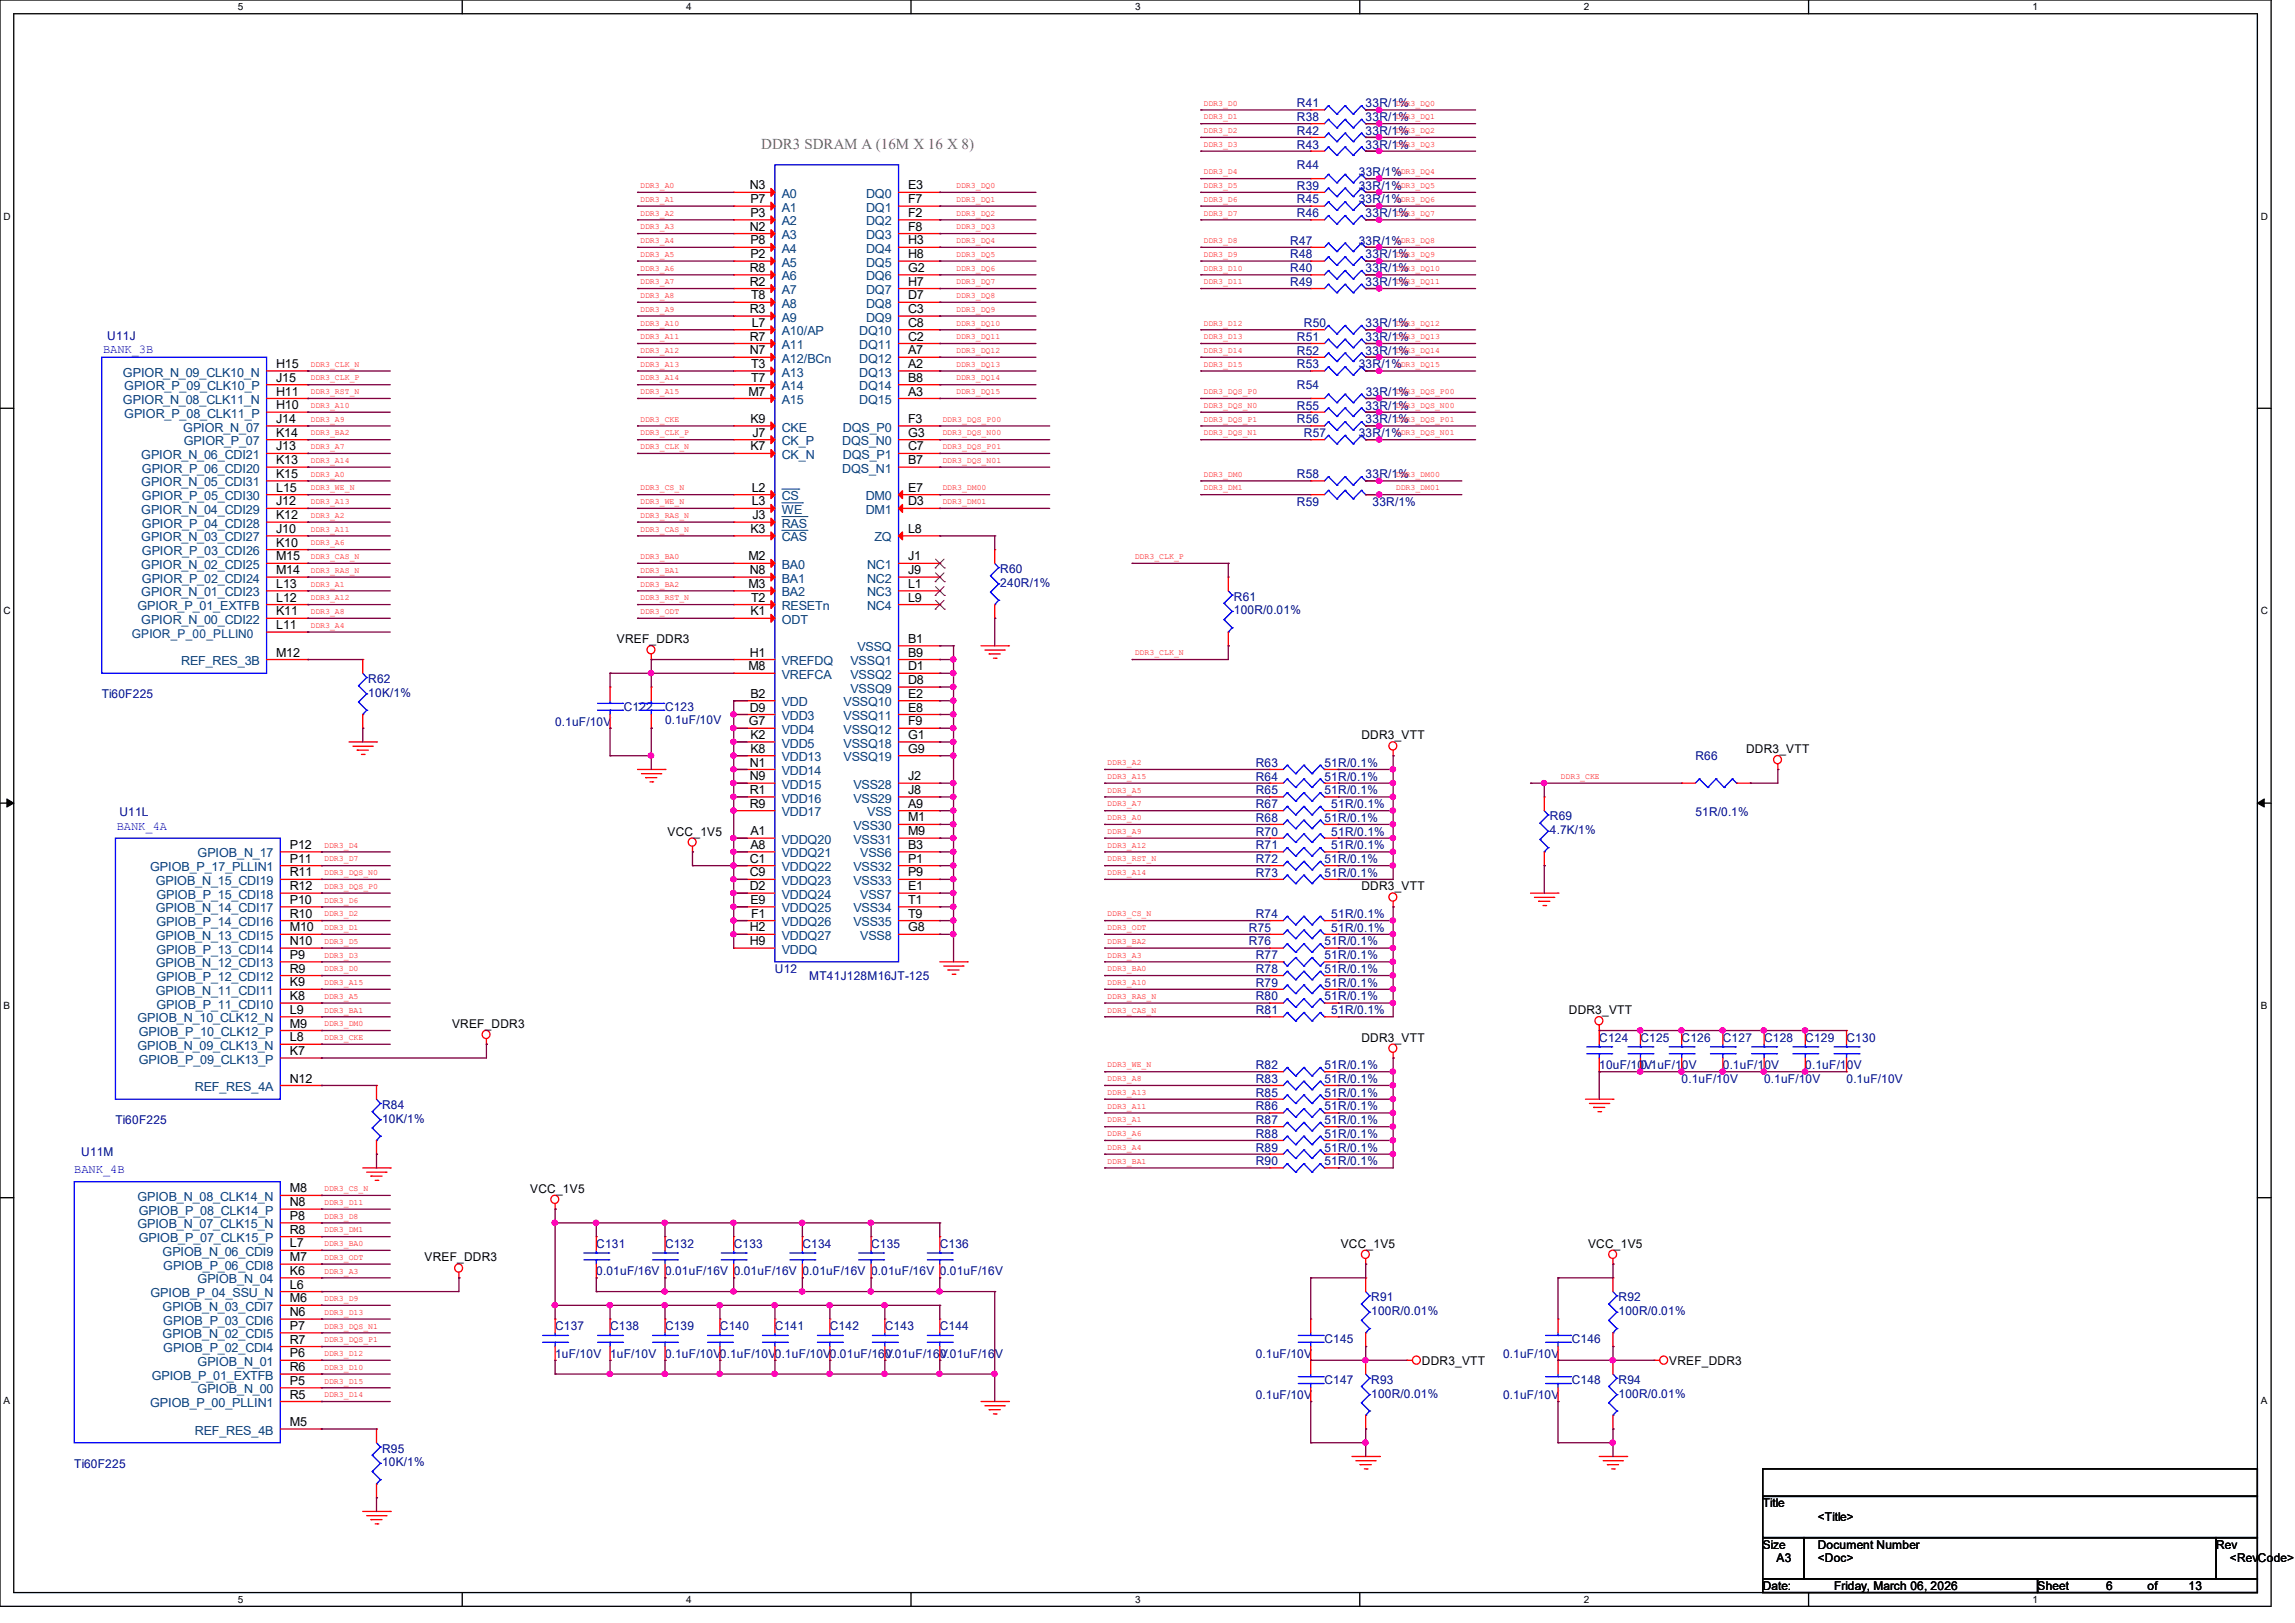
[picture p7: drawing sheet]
<svg xmlns="http://www.w3.org/2000/svg" width="297mm" height="210mm" viewBox="0 0 297 210" stroke-linecap="round" stroke-linejoin="round" font-family="sans-serif">
<defs><g id="words">
<text font-size="1.9" fill="#808040" x="98.5" y="19.2">DDR3 SDRAM A (16M X 16 X 8)</text>
<g font-size="1.6" fill="#000080">
<text x="167.9" y="17.4">R42</text>
<text x="167.9" y="13.9">R41</text>
<text x="167.9" y="15.7">R38</text>
<text x="176.7" y="17.4">33R/1%</text>
<text x="176.7" y="13.9">33R/1%</text>
<text x="176.7" y="15.7">33R/1%</text>
<text x="167.9" y="21.9">R44</text>
<text x="167.9" y="19.2">R43</text>
<text x="175.9" y="22.8">33R/1%</text>
<text x="176.7" y="19.2">33R/1%</text>
<text x="167.9" y="26.3">R45</text>
<text x="167.9" y="28.1">R46</text>
<text x="167.9" y="24.6">R39</text>
<text x="175.8" y="26.3">33R/1%</text>
<text x="175.8" y="24.6">33R/1%</text>
<text x="176.7" y="28.1">33R/1%</text>
<text x="167" y="31.7">R47</text>
<text x="167" y="33.4">R48</text>
<text x="167" y="35.2">R40</text>
<text x="175.8" y="31.7">33R/1%</text>
<text x="176.7" y="33.4">33R/1%</text>
<text x="176.7" y="35.2">33R/1%</text>
<text x="167" y="37">R49</text>
<text x="176.7" y="37">33R/1%</text>
<text x="13.9" y="43.9">U11J</text>
<text x="167.9" y="47.7">R53</text>
<text x="167.9" y="45.9">R52</text>
<text x="167.9" y="44.1">R51</text>
<text x="168.7" y="42.3">R50</text>
<text x="175.8" y="47.7">33R/1%</text>
<text x="176.7" y="42.3">33R/1%</text>
<text x="176.7" y="45.9">33R/1%</text>
<text x="176.7" y="44.1">33R/1%</text>
<text x="167.9" y="50.3">R54</text>
<text x="167.9" y="53">R55</text>
<text x="176.7" y="53">33R/1%</text>
<text x="176.7" y="51.2">33R/1%</text>
<text x="167.9" y="54.8">R56</text>
<text x="168.7" y="56.6">R57</text>
<text x="175.8" y="56.6">33R/1%</text>
<text x="176.7" y="54.8">33R/1%</text>
<text x="167.9" y="61.9">R58</text>
<text x="167.9" y="65.4">R59</text>
<text x="176.7" y="61.9">33R/1%</text>
<text x="177.6" y="65.4">33R/1%</text>
<text x="129.5" y="74.2">R60</text>
<text x="129.5" y="75.9">240R/1%</text>
<text x="159.7" y="77.7">R61</text>
<text x="159.7" y="79.5">100R/0.01%</text>
<text x="47.7" y="88.4">R62</text>
<text x="13.2" y="90.3">Ti60F225</text>
<text x="47.7" y="90.2">10K/1%</text>
<text x="71.8" y="93.9">0.1uF/10V</text>
<text x="80.7" y="91.9">C122</text>
<text x="86.1" y="91.9">C123</text>
<text x="86.1" y="93.7">0.1uF/10V</text>
<text x="162.5" y="99.2">R63</text>
<text x="162.5" y="101">R64</text>
<text x="171.4" y="99.2">51R/0.1%</text>
<text x="171.4" y="101">51R/0.1%</text>
<text x="219.4" y="98.3">R66</text>
<text x="15.5" y="105.6">U11L</text>
<text x="162.5" y="104.6">R67</text>
<text x="162.5" y="102.8">R65</text>
<text x="162.5" y="106.3">R68</text>
<text x="171.4" y="102.8">51R/0.1%</text>
<text x="171.4" y="106.3">51R/0.1%</text>
<text x="172.3" y="104.6">51R/0.1%</text>
<text x="200.6" y="106.2">R69</text>
<text x="200.6" y="107.9">4.7K/1%</text>
<text x="219.4" y="105.6">51R/0.1%</text>
<text x="162.5" y="108.1">R70</text>
<text x="162.5" y="111.7">R72</text>
<text x="162.5" y="109.9">R71</text>
<text x="162.5" y="113.5">R73</text>
<text x="171.4" y="111.7">51R/0.1%</text>
<text x="171.4" y="113.5">51R/0.1%</text>
<text x="172.3" y="108.1">51R/0.1%</text>
<text x="172.3" y="109.9">51R/0.1%</text>
<text x="162.5" y="118.8">R74</text>
<text x="172.3" y="118.8">51R/0.1%</text>
<text x="100.3" y="125.9">U12</text>
<text x="161.6" y="122.3">R76</text>
<text x="161.6" y="120.6">R75</text>
<text x="162.5" y="124.1">R77</text>
<text x="162.5" y="125.9">R78</text>
<text x="171.4" y="124.1">51R/0.1%</text>
<text x="171.4" y="125.9">51R/0.1%</text>
<text x="171.4" y="122.3">51R/0.1%</text>
<text x="172.3" y="120.6">51R/0.1%</text>
<text x="104.7" y="126.8">MT41J128M16JT-125</text>
<text x="162.5" y="127.7">R79</text>
<text x="162.5" y="129.5">R80</text>
<text x="162.5" y="131.2">R81</text>
<text x="171.4" y="127.7">51R/0.1%</text>
<text x="171.4" y="129.5">51R/0.1%</text>
<text x="172.3" y="131.2">51R/0.1%</text>
<text x="207" y="134.8">C124</text>
<text x="212.3" y="134.8">C125</text>
<text x="217.6" y="134.8">C126</text>
<text x="223" y="134.8">C127</text>
<text x="228.3" y="134.8">C128</text>
<text x="233.6" y="134.8">C129</text>
<text x="239" y="134.8">C130</text>
<text x="49.4" y="143.5">R84</text>
<text x="162.5" y="138.3">R82</text>
<text x="162.5" y="140.1">R83</text>
<text x="162.5" y="143.7">R86</text>
<text x="162.5" y="141.9">R85</text>
<text x="171.4" y="138.3">51R/0.1%</text>
<text x="171.4" y="140.1">51R/0.1%</text>
<text x="171.4" y="143.7">51R/0.1%</text>
<text x="171.4" y="141.9">51R/0.1%</text>
<text x="207" y="138.3">10uF/10V</text>
<text x="212.3" y="138.3">0.1uF/10V</text>
<text x="217.6" y="140.1">0.1uF/10V</text>
<text x="223" y="138.3">0.1uF/10V</text>
<text x="228.3" y="140.1">0.1uF/10V</text>
<text x="233.6" y="138.3">0.1uF/10V</text>
<text x="239" y="140.1">0.1uF/10V</text>
<text x="10.5" y="149.6">U11M</text>
<text x="14.9" y="145.5">Ti60F225</text>
<text x="49.4" y="145.3">10K/1%</text>
<text x="162.5" y="147.2">R88</text>
<text x="162.5" y="149">R89</text>
<text x="162.5" y="145.5">R87</text>
<text x="171.4" y="147.2">51R/0.1%</text>
<text x="171.4" y="149">51R/0.1%</text>
<text x="171.4" y="145.5">51R/0.1%</text>
<text x="162.5" y="150.8">R90</text>
<text x="171.4" y="150.8">51R/0.1%</text>
<text x="77.2" y="161.5">C131</text>
<text x="86.1" y="161.5">C132</text>
<text x="95" y="161.5">C133</text>
<text x="103.8" y="161.5">C134</text>
<text x="112.7" y="161.5">C135</text>
<text x="121.6" y="161.5">C136</text>
<text x="77.2" y="165">0.01uF/16V 0.01uF/16V 0.01uF/16V 0.01uF/16V 0.01uF/16V 0.01uF/16V</text>
<text x="71.8" y="172.1">C137</text>
<text x="79" y="172.1">C138</text>
<text x="86.1" y="172.1">C139</text>
<text x="93.2" y="172.1">C140</text>
<text x="100.3" y="172.1">C141</text>
<text x="107.4" y="172.1">C142</text>
<text x="114.5" y="172.1">C143</text>
<text x="121.6" y="172.1">C144</text>
<text x="171.4" y="173.7">C145</text>
<text x="177.5" y="168.4">R91</text>
<text x="177.5" y="170.2">100R/0.01%</text>
<text x="203.4" y="173.7">C146</text>
<text x="209.5" y="168.4">R92</text>
<text x="209.5" y="170.2">100R/0.01%</text>
<text x="71.8" y="175.7">1uF/10V</text>
<text x="79" y="175.7">1uF/10V</text>
<text x="86.1" y="175.7">0.1uF/10V0.1uF/10V0.1uF/10V0.01uF/16V</text>
<text x="114.5" y="175.7">0.01uF/16V</text>
<text x="121.6" y="175.7">0.01uF/16V</text>
<text x="162.5" y="175.7">0.1uF/10V</text>
<text x="171.4" y="179.1">C147</text>
<text x="177.5" y="179.1">R93</text>
<text x="194.5" y="175.7">0.1uF/10V</text>
<text x="203.4" y="179.1">C148</text>
<text x="209.5" y="179.1">R94</text>
<text x="162.5" y="181">0.1uF/10V</text>
<text x="177.5" y="180.8">100R/0.01%</text>
<text x="194.5" y="181">0.1uF/10V</text>
<text x="209.5" y="180.8">100R/0.01%</text>
<text x="9.6" y="189.9">Ti60F225</text>
<text x="49.4" y="188">R95</text>
<text x="49.4" y="189.7">10K/1%</text>
</g>
<g font-size="1.6">
<text x="97" y="29.8">N2</text>
<text x="97" y="24.5">N3</text>
<text x="97.1" y="28.1">P3</text>
<text x="97.1" y="26.3">P7</text>
<text x="117.5" y="24.5">E3</text>
<text x="117.5" y="26.3">F7</text>
<text x="117.5" y="28.1">F2</text>
<text x="117.5" y="29.8">F8</text>
<text x="97" y="35.2">R8</text>
<text x="97.1" y="33.4">P2</text>
<text x="97.1" y="31.6">P8</text>
<text x="117.5" y="31.6">H3</text>
<text x="117.5" y="33.4">H8</text>
<text x="117.5" y="35.2">G2</text>
<text x="97" y="40.5">R3</text>
<text x="97" y="37">R2</text>
<text x="97.2" y="38.7">T8</text>
<text x="117.5" y="37">H7</text>
<text x="117.5" y="38.7">D7</text>
<text x="117.5" y="40.5">C3</text>
<text x="35.7" y="47.6">H15</text>
<text x="97" y="44.1">R7</text>
<text x="97" y="45.8">N7</text>
<text x="97.2" y="47.6">T3</text>
<text x="97.3" y="42.3">L7</text>
<text x="117.5" y="42.3">C8</text>
<text x="117.5" y="44.1">C2</text>
<text x="117.5" y="45.8">A7</text>
<text x="117.5" y="47.6">A2</text>
<text x="35.7" y="49.4">J15</text>
<text x="35.7" y="51.2">H11</text>
<text x="35.7" y="53">H10</text>
<text x="96.9" y="51.2">M7</text>
<text x="97.2" y="49.4">T7</text>
<text x="117.5" y="49.4">B8</text>
<text x="117.5" y="51.2">A3</text>
<text x="35.7" y="54.7">J14</text>
<text x="35.7" y="56.5">K14</text>
<text x="35.7" y="58.3">J13</text>
<text x="97.1" y="58.3">K7</text>
<text x="97.1" y="54.7">K9</text>
<text x="97.4" y="56.5">J7</text>
<text x="117.5" y="54.7">F3</text>
<text x="117.5" y="58.3">C7</text>
<text x="117.5" y="56.5">G3</text>
<text x="35.7" y="60.1">K13</text>
<text x="35.7" y="61.8">K15</text>
<text x="35.7" y="63.6">L15</text>
<text x="35.7" y="65.4">J12</text>
<text x="97.3" y="65.4">L3</text>
<text x="97.3" y="63.6">L2</text>
<text x="117.5" y="65.4">D3</text>
<text x="117.5" y="63.6">E7</text>
<text x="117.5" y="60.1">B7</text>
<text x="35.7" y="67.2">K12</text>
<text x="35.7" y="69">J10</text>
<text x="35.7" y="70.7">K10</text>
<text x="97.1" y="69">K3</text>
<text x="97.4" y="67.2">J3</text>
<text x="117.5" y="69">L8</text>
<text x="35.7" y="72.5">M15</text>
<text x="35.7" y="74.3">M14</text>
<text x="35.7" y="76.1">L13</text>
<text x="35.7" y="77.9">L12</text>
<text x="96.9" y="72.5">M2</text>
<text x="96.9" y="76.1">M3</text>
<text x="97" y="74.3">N8</text>
<text x="97.2" y="77.9">T2</text>
<text x="117.5" y="77.9">L9</text>
<text x="117.5" y="72.5">J1</text>
<text x="117.5" y="76.1">L1</text>
<text x="117.5" y="74.3">J9</text>
<text x="35.7" y="79.6">K11</text>
<text x="35.7" y="81.4">L11</text>
<text x="79.8" y="83.2">VREF_DDR3</text>
<text x="97.1" y="79.6">K1</text>
<text x="117.5" y="83.2">B1</text>
<text x="35.7" y="85">M12</text>
<text x="96.9" y="86.7">M8</text>
<text x="97" y="85">H1</text>
<text x="117.5" y="85">B9</text>
<text x="117.5" y="86.7">D1</text>
<text x="117.5" y="88.5">D8</text>
<text x="96.9" y="93.9">G7</text>
<text x="97" y="92.1">D9</text>
<text x="97.1" y="90.3">B2</text>
<text x="97.1" y="95.6">K2</text>
<text x="117.5" y="90.3">E2</text>
<text x="117.5" y="92.1">E8</text>
<text x="117.5" y="93.9">F9</text>
<text x="117.5" y="95.6">G1</text>
<text x="176.2" y="95.7">DDR3_VTT</text>
<text x="97" y="99.2">N1</text>
<text x="97" y="101">N9</text>
<text x="97.1" y="97.4">K8</text>
<text x="117.5" y="97.4">G9</text>
<text x="117.5" y="101">J2</text>
<text x="226" y="97.4">DDR3_VTT</text>
<text x="97" y="102.7">R1</text>
<text x="97" y="104.5">R9</text>
<text x="117.5" y="104.5">A9</text>
<text x="117.5" y="102.7">J8</text>
<text x="117.5" y="106.3">M1</text>
<text x="37.5" y="109.9">P12</text>
<text x="37.5" y="111.6">P11</text>
<text x="37.5" y="113.4">R11</text>
<text x="86.4" y="108.1">VCC_1V5</text>
<text x="97" y="111.6">C1</text>
<text x="97" y="113.4">C9</text>
<text x="97.1" y="108.1">A1</text>
<text x="97.1" y="109.9">A8</text>
<text x="117.5" y="109.9">B3</text>
<text x="117.5" y="108.1">M9</text>
<text x="117.5" y="111.6">P1</text>
<text x="117.5" y="113.4">P9</text>
<text x="37.5" y="115.2">R12</text>
<text x="37.5" y="117">P10</text>
<text x="37.5" y="118.7">R10</text>
<text x="97" y="115.2">D2</text>
<text x="97.1" y="117">E9</text>
<text x="97.2" y="118.7">F1</text>
<text x="117.5" y="115.2">E1</text>
<text x="117.5" y="117">T1</text>
<text x="117.5" y="118.7">T9</text>
<text x="176.2" y="115.2">DDR3_VTT</text>
<text x="37.5" y="120.5">M10</text>
<text x="37.5" y="122.3">N10</text>
<text x="37.5" y="124.1">P9</text>
<text x="37.5" y="125.9">R9</text>
<text x="97" y="122.3">H9</text>
<text x="97" y="120.5">H2</text>
<text x="117.5" y="120.5">G8</text>
<text x="37.5" y="127.6">K9</text>
<text x="37.5" y="129.4">K8</text>
<text x="37.5" y="131.2">L9</text>
<text x="203" y="131.2">DDR3_VTT</text>
<text x="37.5" y="133">M9</text>
<text x="37.5" y="134.7">L8</text>
<text x="37.5" y="136.5">K7</text>
<text x="58.5" y="133">VREF_DDR3</text>
<text x="176.2" y="134.8">DDR3_VTT</text>
<text x="37.5" y="140.1">N12</text>
<text x="37.5" y="154.3">M8</text>
<text x="68.6" y="154.3">VCC_1V5</text>
<text x="37.5" y="156.1">N8</text>
<text x="37.5" y="157.9">P8</text>
<text x="37.5" y="159.6">R8</text>
<text x="37.5" y="161.4">L7</text>
<text x="173.5" y="161.5">VCC_1V5</text>
<text x="205.5" y="161.5">VCC_1V5</text>
<text x="37.5" y="163.2">M7</text>
<text x="37.5" y="165">K6</text>
<text x="37.5" y="166.8">L6</text>
<text x="54.9" y="163.2">VREF_DDR3</text>
<text x="37.5" y="168.5">M6</text>
<text x="37.5" y="170.3">N6</text>
<text x="37.5" y="172.1">P7</text>
<text x="37.5" y="173.9">R7</text>
<text x="37.5" y="175.6">P6</text>
<text x="37.5" y="177.4">R6</text>
<text x="37.5" y="179.2">P5</text>
<text x="184" y="176.6">DDR3_VTT</text>
<text x="216" y="176.6">VREF_DDR3</text>
<text x="37.5" y="184.5">M5</text>
<text x="37.5" y="181">R5</text>
<text x="228.1" y="195.1">Title</text>
<text x="235.2" y="196.8">&lt;Title&gt;</text>
<text x="228.1" y="200.4">Size</text>
<text x="229.9" y="202.2">A3</text>
<text x="235.2" y="200.4">Document Number</text>
<text x="235.2" y="202.2">&lt;Doc&gt;</text>
<text x="286.8" y="200.4">Rev</text>
<text x="288.6" y="202.2">&lt;RevCode&gt;</text>
<text x="228.1" y="205.7">Date:</text>
<text x="237.4" y="205.7">Friday, March 06, 2026</text>
<text x="263.7" y="205.7">Sheet</text>
<text x="272.6" y="205.7">6</text>
<text x="277.9" y="205.7">of</text>
<text x="283.2" y="205.7">13</text>
</g>
<g font-size="1.6" fill="#004080">
<text x="101.2" y="29.2">A2</text>
<text x="101.2" y="27.4">A1</text>
<text x="101.2" y="25.6">A0</text>
<text x="112.1" y="25.6">DQ0</text>
<text x="112.1" y="27.4">DQ1</text>
<text x="112.1" y="29.2">DQ2</text>
<text x="101.2" y="34.5">A5</text>
<text x="101.2" y="32.7">A4</text>
<text x="101.2" y="30.9">A3</text>
<text x="112.1" y="30.9">DQ3</text>
<text x="112.1" y="32.7">DQ4</text>
<text x="112.1" y="34.5">DQ5</text>
<text x="101.2" y="41.6">A9</text>
<text x="101.2" y="39.8">A8</text>
<text x="101.2" y="38.1">A7</text>
<text x="101.2" y="36.3">A6</text>
<text x="112.1" y="36.3">DQ6</text>
<text x="112.1" y="38.1">DQ7</text>
<text x="112.1" y="39.8">DQ8</text>
<text x="112.1" y="41.6">DQ9</text>
<text x="101.2" y="43.4">A10/AP</text>
<text x="101.2" y="45.2">A11</text>
<text x="101.2" y="46.9">A12/BCn</text>
<text x="111.2" y="43.4">DQ10</text>
<text x="111.2" y="45.2">DQ11</text>
<text x="111.2" y="46.9">DQ12</text>
<text x="15.9" y="48.7">GPIOR_N_09_CLK10_N</text>
<text x="15.9" y="52.3">GPIOR_N_08_CLK11_N</text>
<text x="16.1" y="50.5">GPIOR_P_09_CLK10_P</text>
<text x="101.2" y="48.7">A13</text>
<text x="101.2" y="50.5">A14</text>
<text x="101.2" y="52.3">A15</text>
<text x="111.2" y="48.7">DQ13</text>
<text x="111.2" y="50.5">DQ14</text>
<text x="111.2" y="52.3">DQ15</text>
<text x="16.1" y="54.1">GPIOR_P_08_CLK11_P</text>
<text x="18.3" y="59.4">GPIOR_N_06_CDI21</text>
<text x="23.7" y="55.8">GPIOR_N_07</text>
<text x="23.8" y="57.6">GPIOR_P_07</text>
<text x="101.2" y="59.4">CK_N</text>
<text x="101.2" y="55.8">CKE</text>
<text x="101.2" y="57.6">CK_P</text>
<text x="109" y="57.6">DQS_N0</text>
<text x="109.1" y="55.8">DQS_P0</text>
<text x="109.1" y="59.4">DQS_P1</text>
<text x="18.3" y="63">GPIOR_N_05_CDI31</text>
<text x="18.4" y="61.2">GPIOR_P_06_CDI20</text>
<text x="18.4" y="64.7">GPIOR_P_05_CDI30</text>
<text x="101.2" y="64.7">CS</text>
<text x="109" y="61.2">DQS_N1</text>
<text x="112.1" y="64.7">DM0</text>
<text x="18.3" y="66.5">GPIOR_N_04_CDI29</text>
<text x="18.3" y="70.1">GPIOR_N_03_CDI27</text>
<text x="18.4" y="68.3">GPIOR_P_04_CDI28</text>
<text x="18.4" y="71.8">GPIOR_P_03_CDI26</text>
<text x="101.2" y="66.5">WE</text>
<text x="101.2" y="68.3">RAS</text>
<text x="101.2" y="70.1">CAS</text>
<text x="112.1" y="66.5">DM1</text>
<text x="113.2" y="70.1">ZQ</text>
<text x="18.3" y="73.6">GPIOR_N_02_CDI25</text>
<text x="18.3" y="77.2">GPIOR_N_01_CDI23</text>
<text x="18.4" y="75.4">GPIOR_P_02_CDI24</text>
<text x="101.2" y="73.6">BA0</text>
<text x="101.2" y="75.4">BA1</text>
<text x="101.2" y="77.2">BA2</text>
<text x="112.2" y="73.6">NC1</text>
<text x="112.2" y="77.2">NC3</text>
<text x="112.2" y="75.4">NC2</text>
<text x="17.1" y="82.5">GPIOR_P_00_PLLIN0</text>
<text x="17.8" y="79">GPIOR_P_01_EXTFB</text>
<text x="18.3" y="80.7">GPIOR_N_00_CDI22</text>
<text x="101.2" y="79">RESETn</text>
<text x="101.2" y="80.7">ODT</text>
<text x="112.2" y="79">NC4</text>
<text x="23.5" y="86.1">REF_RES_3B</text>
<text x="101.2" y="86.1">VREFDQ</text>
<text x="101.2" y="87.8">VREFCA</text>
<text x="110.1" y="86.1">VSSQ1</text>
<text x="110.1" y="87.8">VSSQ2</text>
<text x="110.1" y="89.6">VSSQ9</text>
<text x="111" y="84.3">VSSQ</text>
<text x="101.2" y="91.4">VDD</text>
<text x="101.2" y="93.2">VDD3</text>
<text x="101.2" y="95">VDD4</text>
<text x="109.2" y="91.4">VSSQ10</text>
<text x="109.2" y="93.2">VSSQ11</text>
<text x="109.2" y="95">VSSQ12</text>
<text x="101.2" y="96.7">VDD5</text>
<text x="101.2" y="98.5">VDD13</text>
<text x="101.2" y="100.3">VDD14</text>
<text x="109.2" y="96.7">VSSQ18</text>
<text x="109.2" y="98.5">VSSQ19</text>
<text x="101.2" y="102.1">VDD15</text>
<text x="101.2" y="103.8">VDD16</text>
<text x="101.2" y="105.6">VDD17</text>
<text x="110.4" y="102.1">VSS28</text>
<text x="110.4" y="103.8">VSS29</text>
<text x="110.4" y="107.4">VSS30</text>
<text x="112.2" y="105.6">VSS</text>
<text x="19.4" y="112.7">GPIOB_P_17_PLLIN1</text>
<text x="25.6" y="111">GPIOB_N_17</text>
<text x="101.2" y="109.2">VDDQ20</text>
<text x="101.2" y="111">VDDQ21</text>
<text x="101.2" y="112.7">VDDQ22</text>
<text x="110.4" y="109.2">VSS31</text>
<text x="110.4" y="112.7">VSS32</text>
<text x="111.3" y="111">VSS6</text>
<text x="20.2" y="114.5">GPIOB_N_15_CDI19</text>
<text x="20.2" y="118.1">GPIOB_N_14_CDI17</text>
<text x="20.2" y="116.3">GPIOB_P_15_CDI18</text>
<text x="20.2" y="119.8">GPIOB_P_14_CDI16</text>
<text x="101.2" y="114.5">VDDQ23</text>
<text x="101.2" y="116.3">VDDQ24</text>
<text x="101.2" y="118.1">VDDQ25</text>
<text x="101.2" y="119.8">VDDQ26</text>
<text x="110.4" y="114.5">VSS33</text>
<text x="110.4" y="118.1">VSS34</text>
<text x="110.4" y="119.8">VSS35</text>
<text x="111.3" y="116.3">VSS7</text>
<text x="20.2" y="121.6">GPIOB_N_13_CDI15</text>
<text x="20.2" y="125.2">GPIOB_N_12_CDI13</text>
<text x="20.2" y="123.4">GPIOB_P_13_CDI14</text>
<text x="101.2" y="123.4">VDDQ</text>
<text x="101.2" y="121.6">VDDQ27</text>
<text x="111.3" y="121.6">VSS8</text>
<text x="20.2" y="128.7">GPIOB_N_11_CDI11</text>
<text x="20.2" y="127">GPIOB_P_12_CDI12</text>
<text x="20.2" y="130.5">GPIOB_P_11_CDI10</text>
<text x="17.8" y="132.3">GPIOB_N_10_CLK12_N</text>
<text x="17.8" y="135.8">GPIOB_N_09_CLK13_N</text>
<text x="17.9" y="134.1">GPIOB_P_10_CLK12_P</text>
<text x="17.9" y="137.6">GPIOB_P_09_CLK13_P</text>
<text x="25.2" y="141.2">REF_RES_4A</text>
<text x="17.8" y="155.4">GPIOB_N_08_CLK14_N</text>
<text x="17.8" y="159">GPIOB_N_07_CLK15_N</text>
<text x="17.9" y="157.2">GPIOB_P_08_CLK14_P</text>
<text x="17.9" y="160.7">GPIOB_P_07_CLK15_P</text>
<text x="19.5" y="167.9">GPIOB_P_04_SSU_N</text>
<text x="21" y="162.5">GPIOB_N_06_CDI9</text>
<text x="21.1" y="164.3">GPIOB_P_06_CDI8</text>
<text x="25.6" y="166.1">GPIOB_N_04</text>
<text x="21" y="169.6">GPIOB_N_03_CDI7</text>
<text x="21" y="173.2">GPIOB_N_02_CDI5</text>
<text x="21.1" y="171.4">GPIOB_P_03_CDI6</text>
<text x="19.6" y="178.5">GPIOB_P_01_EXTFB</text>
<text x="21.1" y="175">GPIOB_P_02_CDI4</text>
<text x="25.6" y="176.7">GPIOB_N_01</text>
<text x="19.4" y="182.1">GPIOB_P_00_PLLIN1</text>
<text x="25.2" y="185.6">REF_RES_4B</text>
<text x="25.6" y="180.3">GPIOB_N_00</text>
</g>
<g font-size="1.6" fill="#00f">
<text x="13.3" y="45.7">BANK_3B</text>
<text x="15.1" y="107.4">BANK_4A</text>
<text x="9.6" y="151.8">BANK_4B</text>
</g>
<g font-size="1.3">
<text x="30.8" y="1.3">5</text>
<text x="88.8" y="1.3">4</text>
<text x="146.9" y="1.3">3</text>
<text x="205" y="1.3">2</text>
<text x="263.1" y="1.3">1</text>
<text x=".5" y="28.4">D</text>
<text x="292.6" y="28.4">D</text>
<text x=".5" y="79.5">C</text>
<text x="292.6" y="79.5">C</text>
<text x=".5" y="130.6">B</text>
<text x="292.6" y="130.6">B</text>
<text x=".5" y="181.7">A</text>
<text x="292.6" y="181.7">A</text>
<text x="30.8" y="207.4">5</text>
<text x="88.8" y="207.4">4</text>
<text x="146.9" y="207.4">3</text>
<text x="205" y="207.4">2</text>
<text x="263.1" y="207.4">1</text>
</g>
<g font-size="1.1" fill="#f00">
<text x="155.7" y="17.2">DDR3_D2</text>
<text x="155.7" y="15.5">DDR3_D1</text>
<text x="155.7" y="13.7">DDR3_D0</text>
<text x="180.6" y="17.2">DDR3_DQ2</text>
<text x="180.6" y="13.7">DDR3_DQ0</text>
<text x="180.6" y="15.5">DDR3_DQ1</text>
<text x="155.7" y="22.6">DDR3_D4</text>
<text x="155.7" y="19">DDR3_D3</text>
<text x="180.6" y="19">DDR3_DQ3</text>
<text x="180.6" y="22.6">DDR3_DQ4</text>
<text x="82.8" y="29.7">DDR3_A3</text>
<text x="82.8" y="27.9">DDR3_A2</text>
<text x="82.8" y="26.1">DDR3_A1</text>
<text x="82.8" y="24.3">DDR3_A0</text>
<text x="123.7" y="29.7">DDR3_DQ3</text>
<text x="123.7" y="27.9">DDR3_DQ2</text>
<text x="123.7" y="26.1">DDR3_DQ1</text>
<text x="123.7" y="24.3">DDR3_DQ0</text>
<text x="155.7" y="27.9">DDR3_D7</text>
<text x="155.7" y="26.1">DDR3_D6</text>
<text x="155.7" y="24.3">DDR3_D5</text>
<text x="180.6" y="26.1">DDR3_DQ6</text>
<text x="180.6" y="27.9">DDR3_DQ7</text>
<text x="180.6" y="24.3">DDR3_DQ5</text>
<text x="82.8" y="35">DDR3_A6</text>
<text x="82.8" y="33.2">DDR3_A5</text>
<text x="82.8" y="31.5">DDR3_A4</text>
<text x="123.7" y="35">DDR3_DQ6</text>
<text x="123.7" y="33.2">DDR3_DQ5</text>
<text x="123.7" y="31.5">DDR3_DQ4</text>
<text x="155.7" y="35">DDR3_D10</text>
<text x="155.7" y="33.2">DDR3_D9</text>
<text x="155.7" y="31.5">DDR3_D8</text>
<text x="180.6" y="33.2">DDR3_DQ9</text>
<text x="180.6" y="31.5">DDR3_DQ8</text>
<text x="180.6" y="35">DDR3_DQ10</text>
<text x="82.8" y="36.8">DDR3_A7</text>
<text x="82.8" y="38.6">DDR3_A8</text>
<text x="82.8" y="40.3">DDR3_A9</text>
<text x="123.7" y="36.8">DDR3_DQ7</text>
<text x="123.7" y="38.6">DDR3_DQ8</text>
<text x="123.7" y="40.3">DDR3_DQ9</text>
<text x="155.7" y="36.8">DDR3_D11</text>
<text x="180.6" y="36.8">DDR3_DQ11</text>
<text x="40.2" y="47.5">DDR3_CLK_N</text>
<text x="82.8" y="42.1">DDR3_A10</text>
<text x="82.8" y="43.9">DDR3_A11</text>
<text x="82.8" y="45.7">DDR3_A12</text>
<text x="82.8" y="47.5">DDR3_A13</text>
<text x="123.7" y="42.1">DDR3_DQ10</text>
<text x="123.7" y="43.9">DDR3_DQ11</text>
<text x="123.7" y="45.7">DDR3_DQ12</text>
<text x="123.7" y="47.5">DDR3_DQ13</text>
<text x="155.7" y="42.1">DDR3_D12</text>
<text x="155.7" y="43.9">DDR3_D13</text>
<text x="155.7" y="45.7">DDR3_D14</text>
<text x="155.7" y="47.5">DDR3_D15</text>
<text x="180.6" y="45.7">DDR3_DQ14</text>
<text x="180.6" y="42.1">DDR3_DQ12</text>
<text x="180.6" y="47.5">DDR3_DQ15</text>
<text x="180.6" y="43.9">DDR3_DQ13</text>
<text x="40.2" y="49.2">DDR3_CLK_P</text>
<text x="40.2" y="51">DDR3_RST_N</text>
<text x="40.2" y="52.8">DDR3_A10</text>
<text x="82.8" y="49.2">DDR3_A14</text>
<text x="82.8" y="51">DDR3_A15</text>
<text x="123.7" y="49.2">DDR3_DQ14</text>
<text x="123.7" y="51">DDR3_DQ15</text>
<text x="155.7" y="51">DDR3_DQS_P0</text>
<text x="155.7" y="52.8">DDR3_DQS_N0</text>
<text x="180.6" y="52.8">DDR3_DQS_N00</text>
<text x="180.6" y="51">DDR3_DQS_P00</text>
<text x="40.2" y="54.6">DDR3_A9</text>
<text x="40.2" y="56.3">DDR3_BA2</text>
<text x="40.2" y="58.1">DDR3_A7</text>
<text x="40.2" y="59.9">DDR3_A14</text>
<text x="82.8" y="54.6">DDR3_CKE</text>
<text x="82.8" y="56.3">DDR3_CLK_P</text>
<text x="82.8" y="58.1">DDR3_CLK_N</text>
<text x="122" y="54.6">DDR3_DQS_P00</text>
<text x="122" y="56.3">DDR3_DQS_N00</text>
<text x="122" y="58.1">DDR3_DQS_P01</text>
<text x="122" y="59.9">DDR3_DQS_N01</text>
<text x="155.7" y="54.6">DDR3_DQS_P1</text>
<text x="155.7" y="56.3">DDR3_DQS_N1</text>
<text x="180.6" y="56.3">DDR3_DQS_N01</text>
<text x="180.6" y="54.6">DDR3_DQS_P01</text>
<text x="40.2" y="61.7">DDR3_A0</text>
<text x="40.2" y="63.5">DDR3_WE_N</text>
<text x="40.2" y="65.2">DDR3_A13</text>
<text x="82.8" y="63.5">DDR3_CS_N</text>
<text x="82.8" y="65.2">DDR3_WE_N</text>
<text x="122" y="63.5">DDR3_DM00</text>
<text x="122" y="65.2">DDR3_DM01</text>
<text x="155.7" y="61.7">DDR3_DM0</text>
<text x="155.7" y="63.5">DDR3_DM1</text>
<text x="180.6" y="63.5">DDR3_DM01</text>
<text x="180.6" y="61.7">DDR3_DM00</text>
<text x="40.2" y="67">DDR3_A2</text>
<text x="40.2" y="68.8">DDR3_A11</text>
<text x="40.2" y="70.6">DDR3_A6</text>
<text x="82.8" y="67">DDR3_RAS_N</text>
<text x="82.8" y="68.8">DDR3_CAS_N</text>
<text x="40.2" y="72.3">DDR3_CAS_N</text>
<text x="40.2" y="74.1">DDR3_RAS_N</text>
<text x="40.2" y="75.9">DDR3_A1</text>
<text x="40.2" y="77.7">DDR3_A12</text>
<text x="82.8" y="72.3">DDR3_BA0</text>
<text x="82.8" y="74.1">DDR3_BA1</text>
<text x="82.8" y="75.9">DDR3_BA2</text>
<text x="82.8" y="77.7">DDR3_RST_N</text>
<text x="146.9" y="72.3">DDR3_CLK_P</text>
<text x="40.2" y="79.5">DDR3_A8</text>
<text x="40.2" y="81.2">DDR3_A4</text>
<text x="82.8" y="79.5">DDR3_ODT</text>
<text x="146.9" y="84.8">DDR3_CLK_N</text>
<text x="143.3" y="99">DDR3_A2</text>
<text x="143.3" y="100.8">DDR3_A15</text>
<text x="202" y="100.8">DDR3_CKE</text>
<text x="143.3" y="102.6">DDR3_A5</text>
<text x="143.3" y="104.4">DDR3_A7</text>
<text x="143.3" y="106.1">DDR3_A0</text>
<text x="143.3" y="107.9">DDR3_A9</text>
<text x="42" y="109.7">DDR3_D4</text>
<text x="42" y="111.5">DDR3_D7</text>
<text x="42" y="113.2">DDR3_DQS_N0</text>
<text x="143.3" y="109.7">DDR3_A12</text>
<text x="143.3" y="111.5">DDR3_RST_N</text>
<text x="143.3" y="113.2">DDR3_A14</text>
<text x="42" y="115">DDR3_DQS_P0</text>
<text x="42" y="116.8">DDR3_D6</text>
<text x="42" y="118.6">DDR3_D2</text>
<text x="143.3" y="118.6">DDR3_CS_N</text>
<text x="42" y="120.4">DDR3_D1</text>
<text x="42" y="122.1">DDR3_D5</text>
<text x="42" y="123.9">DDR3_D3</text>
<text x="42" y="125.7">DDR3_D0</text>
<text x="143.3" y="120.4">DDR3_ODT</text>
<text x="143.3" y="122.1">DDR3_BA2</text>
<text x="143.3" y="123.9">DDR3_A3</text>
<text x="143.3" y="125.7">DDR3_BA0</text>
<text x="42" y="127.5">DDR3_A15</text>
<text x="42" y="129.2">DDR3_A5</text>
<text x="42" y="131">DDR3_BA1</text>
<text x="143.3" y="127.5">DDR3_A10</text>
<text x="143.3" y="129.2">DDR3_RAS_N</text>
<text x="143.3" y="131">DDR3_CAS_N</text>
<text x="42" y="132.8">DDR3_DM0</text>
<text x="42" y="134.6">DDR3_CKE</text>
<text x="143.3" y="138.1">DDR3_WE_N</text>
<text x="143.3" y="139.9">DDR3_A8</text>
<text x="143.3" y="141.7">DDR3_A13</text>
<text x="143.3" y="143.5">DDR3_A11</text>
<text x="143.3" y="145.2">DDR3_A1</text>
<text x="143.3" y="147">DDR3_A6</text>
<text x="143.3" y="148.8">DDR3_A4</text>
<text x="42" y="154.1">DDR3_CS_N</text>
<text x="42" y="155.9">DDR3_D11</text>
<text x="143.3" y="150.6">DDR3_BA1</text>
<text x="42" y="157.7">DDR3_D8</text>
<text x="42" y="159.5">DDR3_DM1</text>
<text x="42" y="161.2">DDR3_BA0</text>
<text x="42" y="163">DDR3_ODT</text>
<text x="42" y="164.8">DDR3_A3</text>
<text x="42" y="168.4">DDR3_D9</text>
<text x="42" y="170.1">DDR3_D13</text>
<text x="42" y="171.9">DDR3_DQS_N1</text>
<text x="42" y="173.7">DDR3_DQS_P1</text>
<text x="42" y="175.5">DDR3_D12</text>
<text x="42" y="177.2">DDR3_D10</text>
<text x="42" y="179">DDR3_D15</text>
<text x="42" y="180.8">DDR3_D14</text>
</g>
</g></defs>
<path d="M0 0h293.9v207.9h-293.9zM1.8 1.8h290.3v204.3h-290.3z" fill="none" stroke="#000" stroke-width=".17"/>
<g fill="#fff">
<path d="M30.8 .2h.7v1.4h-.7z"/>
<path d="M30.8 206.2h.7v1.4h-.7z"/>
</g>
<path d="M59.8 0v1.8M59.8 206.1v1.8" fill="none" stroke="#000" stroke-width=".17"/>
<g fill="#fff">
<path d="M88.8 .2h.7v1.4h-.7z"/>
<path d="M88.8 206.2h.7v1.4h-.7z"/>
</g>
<path d="M117.9 0v1.8M117.9 206.1v1.8" fill="none" stroke="#000" stroke-width=".17"/>
<g fill="#fff">
<path d="M146.9 .2h.7v1.4h-.7z"/>
<path d="M146.9 206.2h.7v1.4h-.7z"/>
</g>
<path d="M176 0v1.8M176 206.1v1.8" fill="none" stroke="#000" stroke-width=".17"/>
<g fill="#fff">
<path d="M205 .2h.7v1.4h-.7z"/>
<path d="M205 206.2h.7v1.4h-.7z"/>
</g>
<path d="M234.1 0v1.8M234.1 206.1v1.8" fill="none" stroke="#000" stroke-width=".17"/>
<g fill="#fff">
<path d="M263.1 .2h.6v1.4h-.6z"/>
<path d="M263.1 206.2h.6v1.4h-.6z"/>
<path d="M.5 27.3h.9v1.4h-.9z"/>
<path d="M292.6 27.3h.9v1.4h-.9z"/>
<path d="M.5 78.4h.9v1.4h-.9z"/>
<path d="M292.6 78.4h.9v1.4h-.9z"/>
</g>
<path d="M0 52.8h1.8M292.1 52.8h1.8" fill="none" stroke="#000" stroke-width=".17"/>
<g fill="#fff">
<path d="M.5 129.5h.8v1.4h-.8z"/>
<path d="M292.6 129.5h.8v1.4h-.8z"/>
</g>
<path d="M0 103.9h1.8M292.1 103.9h1.8" fill="none" stroke="#000" stroke-width=".17"/>
<path d="M.9 103.4l.9 .5-.9 .5zM292.1 103.9l.9-.5v1z" fill="#000" stroke="#000" stroke-width=".13"/>
<g fill="#fff">
<path d="M.5 180.5h.8v1.4h-.8z"/>
<path d="M292.6 180.5h.8v1.4h-.8z"/>
</g>
<path d="M0 155h1.8M292.1 155h1.8M228.1 190.1h64v3.5h-64zM228.1 193.6h64v5.4h-64zM228.1 199h5.4v5.3h-5.4zM233.5 199h53.3v5.3h-53.3zM286.8 199h5.3v5.3h-5.3zM228.1 204.3h35.6v1.8h-35.6zM263.7 204.3h28.4v1.8h-28.4z" fill="none" stroke="#000" stroke-width=".17"/>
<g fill="none" stroke="#f00" stroke-width=".17">
<path d="M169.6 17.8h.1M169.6 14.2h.1M169.6 19.6h.1M169.6 16h.1M169.6 17.8h1.8M169.6 14.2h1.8M169.6 19.6h1.8M169.6 16h1.8M176.7 17.8h1.8M176.7 14.2h1.8M176.7 19.6h1.8M176.7 16h1.8"/>
<path d="M178.5 17.8h.1M178.5 14.2h.1M178.5 19.6h.1M178.5 16h.1M95 33.8h.1M95 32h.1M95 30.2h.1M95 28.4h.1M95 26.7h.1M95 24.9h.1M95 39.1h.1M95 37.3h.1"/>
<path d="M95 35.6h.1M95 32h5.3M95 33.8h5.3M95 30.2h5.3M95 28.4h5.3M95 26.7h5.3M95 24.9h5.3M95 39.1h5.3M95 37.3h5.3M95 35.6h5.3M116.3 32h5.3M116.3 33.8h5.3"/>
<path d="M116.3 30.2h5.3M116.3 28.4h5.3M116.3 26.7h5.3M116.3 24.9h5.3M116.3 39.1h5.3M116.3 37.3h5.3M116.3 35.6h5.3M121.6 24.9h.1M121.6 26.7h.1M121.6 28.4h.1M121.6 30.2h.1M121.6 32h.1"/>
<path d="M121.6 33.8h.1M121.6 35.6h.1M121.6 37.3h.1M121.6 39.1h.1M169.6 32h.1M169.6 26.7h.1M169.6 28.4h.1M169.6 23.1h.1M169.6 37.3h.1M169.6 33.8h.1M169.6 24.9h.1M169.6 35.6h.1"/>
<path d="M169.6 32h1.8M169.6 33.8h1.8M169.6 28.4h1.8M169.6 26.7h1.8M169.6 24.9h1.8M169.6 37.3h1.8M169.6 35.6h1.8M169.6 23.1h1.8M176.7 32h1.8M176.7 33.8h1.8M176.7 28.4h1.8M176.7 26.7h1.8"/>
<path d="M176.7 24.9h1.8M176.7 37.3h1.8M176.7 35.6h1.8M176.7 23.1h1.8M178.5 32h.1M178.5 26.7h.1M178.5 28.4h.1M178.5 23.1h.1M178.5 37.3h.1M178.5 33.8h.1M178.5 24.9h.1M178.5 35.6h.1"/>
<path d="M34.5 58.7h5.3M34.5 55.1h5.3M34.5 48h5.3M34.5 56.9h5.3M34.5 49.8h5.3M34.5 51.6h5.3M34.5 53.3h5.3M39.8 48h.1M39.8 49.8h.1M39.8 51.6h.1M39.8 53.3h.1M39.8 55.1h.1"/>
<path d="M39.8 56.9h.1M39.8 58.7h.1M95 42.7h.1M95 44.4h.1M95 46.2h.1M95 40.9h.1M95 58.7h.1M95 55.1h.1M95 48h.1M95 56.9h.1M95 49.8h.1M95 51.6h.1"/>
<path d="M95 42.7h5.3M95 44.4h5.3M95 46.2h5.3M95 40.9h5.3M95 58.7h5.3M95 55.1h5.3M95 48h5.3M95 56.9h5.3M95 49.8h5.3M95 51.6h5.3M116.3 42.7h5.3M116.3 44.4h5.3"/>
<path d="M116.3 46.2h5.3M116.3 40.9h5.3M116.3 58.7h5.3M116.3 55.1h5.3M116.3 48h5.3M116.3 56.9h5.3M116.3 49.8h5.3M116.3 51.6h5.3M121.6 55.1h.1M121.6 40.9h.1M121.6 42.7h.1M121.6 44.4h.1"/>
<path d="M121.6 46.2h.1M121.6 48h.1M121.6 49.8h.1M121.6 51.6h.1M121.6 58.7h.1M121.6 56.9h.1M169.6 48h.1M169.6 56.9h.1M169.6 42.7h.1M169.6 46.2h.1M169.6 51.6h.1M169.6 55.1h.1"/>
<path d="M169.6 44.4h.1M169.6 53.3h.1M169.6 42.7h1.8M169.6 44.4h1.8M169.6 46.2h1.8M169.6 55.1h1.8M169.6 48h1.8M169.6 56.9h1.8M169.6 51.6h1.8M169.6 53.3h1.8M176.7 42.7h1.8M176.7 44.4h1.8"/>
<path d="M176.7 46.2h1.8M176.7 55.1h1.8M176.7 48h1.8M176.7 56.9h1.8M176.7 51.6h1.8M176.7 53.3h1.8M178.5 48h.1M178.5 56.9h.1M178.5 42.7h.1M178.5 46.2h.1M178.5 51.6h.1M178.5 55.1h.1"/>
<path d="M178.5 44.4h.1M178.5 53.3h.1M34.5 78.2h5.3M34.5 72.9h5.3M34.5 76.5h5.3M34.5 69.3h5.3M34.5 65.8h5.3M34.5 74.7h5.3M34.5 67.6h5.3M34.5 64h5.3M34.5 60.5h5.3M34.5 62.2h5.3"/>
<path d="M34.5 71.1h5.3M39.8 60.5h.1M39.8 62.2h.1M39.8 64h.1M39.8 65.8h.1M39.8 67.6h.1M39.8 69.3h.1M39.8 71.1h.1M39.8 72.9h.1M39.8 74.7h.1M39.8 76.5h.1M39.8 78.2h.1"/>
<path d="M95 78.2h.1M95 65.8h.1M95 67.6h.1M95 64h.1M95 72.9h.1M95 74.7h.1M95 76.5h.1M95 69.3h.1M95 78.2h5.3M95 72.9h5.3M95 76.5h5.3M95 69.3h5.3"/>
<path d="M95 65.8h5.3M95 74.7h5.3M95 67.6h5.3M95 64h5.3M116.3 78.2h5.3M116.3 72.9h5.3M116.3 76.5h5.3M116.3 69.3h5.3M116.3 65.8h5.3M116.3 74.7h5.3M116.3 64h5.3M116.3 60.5h5.3"/>
<path d="M121.6 78.2h.1M121.6 72.9h.1M121.6 76.5h.1M121.6 69.3h.1M121.6 74.7h.1M121.6 65.8h.1M121.6 64h.1M121.6 60.5h.1M128.7 71.1h.1M128.7 71.1v1.8M128.7 78.2v1.8M159 74.7h.1"/>
<path d="M159 74.7v1.8M169.6 62.2h.1M169.6 64h.1M169.6 64h1.8M169.6 62.2h1.8M176.7 64h1.8M176.7 62.2h1.8M178.5 62.2h.1M178.5 64h.1M34.5 85.3h5.3M34.5 80h5.3M34.5 81.8h5.3"/>
<path d="M39.8 80h.1M39.8 81.8h.1M39.8 85.3h.1M45.2 96h3.5M45.7 96.6h2.5M46.2 97.1h.1M46.2 97.1h1.5M46.8 97.6h.3M46.9 85.3h.1M46.9 94.2h.1M46.9 85.3v1.8M46.9 92.5v1.7"/>
<path d="M47.1 97.6h.1M48.2 96.6h.1M48.7 96h.1M79 88.9h.1M79 94.2h.1M79 88.9v1.8M79 92.5v1.7M82.5 99.6h3.6M84.3 85.3h.1M84.3 88.9h.1M84.3 94.2h.1M84.3 84.6v.7"/>
<path d="M84.3 88.9v1.8M84.3 92.5v1.7M86.1 99.6h.1M95 80h.1M95 90.7h.1M95 92.5h.1M95 94.2h.1M95 96h.1M95 97.8h.1M95 99.6h.1M95 85.3h.1M95 87.1h.1"/>
<path d="M95 96h5.3M95 99.6h5.3M95 85.3h5.3M95 87.1h5.3M95 80h5.3M95 90.7h5.3M95 92.5h5.3M95 94.2h5.3M95 97.8h5.3M116.3 83.6h5.3M116.3 96h5.3M116.3 85.3h5.3"/>
<path d="M116.3 87.1h5.3M116.3 90.7h5.3M116.3 92.5h5.3M116.3 94.2h5.3M116.3 88.9h5.3M116.3 97.8h5.3M121.6 83.6h.1M121.6 85.3h.1M121.6 87.1h.1M121.6 88.9h.1M121.6 90.7h.1M121.6 92.5h.1"/>
<path d="M121.6 94.2h.1M121.6 96h.1M121.6 97.8h.1M127 83.6h3.5M127.5 84.1h2.5M128 84.6h.1M128 84.6h1.5M128.6 85.2h.3M128.7 80h.1M128.9 85.2h.1M130 84.1h.1M130.5 83.6h.1"/>
<path d="M159 83.6h.1M159 81.8v1.8M164.3 99.6h.1M164.3 99.6h1.8M171.4 99.6h1.8M173.2 99.6h.1M180.3 97.8h.1M180.3 97.1v.7M230.1 99.6h.1M230.1 98.8v.8M36.3 115.6h5.3M36.3 119.1h5.3"/>
<path d="M36.3 110.2h5.3M36.3 112h5.3M36.3 113.8h5.3M36.3 117.3h5.3M41.6 110.2h.1M41.6 112h.1M41.6 113.8h.1M41.6 115.6h.1M41.6 117.3h.1M41.6 119.1h.1M83 100.1h2.5M83.6 100.6h.1"/>
<path d="M83.6 100.6h1.4M84.1 101.2h.4M84.5 101.2h.1M85.5 100.1h.1M89.6 110.2h.1M89.6 109.5v.7M95 101.3h.1M95 103.1h.1M95 104.9h.1M95 108.5h.1M95 110.2h.1M95 112h.1"/>
<path d="M95 113.8h.1M95 115.6h.1M95 117.3h.1M95 119.1h.1M95 115.6h5.3M95 119.1h5.3M95 104.9h5.3M95 110.2h5.3M95 101.3h5.3M95 103.1h5.3M95 108.5h5.3M95 112h5.3"/>
<path d="M95 113.8h5.3M95 117.3h5.3M116.3 115.6h5.3M116.3 119.1h5.3M116.3 104.9h5.3M116.3 110.2h5.3M116.3 101.3h5.3M116.3 103.1h5.3M116.3 108.5h5.3M116.3 112h5.3M116.3 113.8h5.3M116.3 117.3h5.3"/>
<path d="M116.3 106.7h5.3M121.6 104.9h.1M121.6 110.2h.1M121.6 115.6h.1M121.6 101.3h.1M121.6 103.1h.1M121.6 106.7h.1M121.6 108.5h.1M121.6 112h.1M121.6 113.8h.1M121.6 117.3h.1M121.6 119.1h.1"/>
<path d="M164.3 119.1h.1M164.3 108.5h.1M164.3 104.9h.1M164.3 112h.1M164.3 103.1h.1M164.3 106.7h.1M164.3 110.2h.1M164.3 113.8h.1M164.3 101.3h.1M164.3 119.1h1.8M164.3 104.9h1.8M164.3 110.2h1.8"/>
<path d="M164.3 101.3h1.8M164.3 103.1h1.8M164.3 108.5h1.8M164.3 112h1.8M164.3 113.8h1.8M164.3 106.7h1.8M171.4 119.1h1.8M171.4 104.9h1.8M171.4 110.2h1.8M171.4 101.3h1.8M171.4 103.1h1.8M171.4 108.5h1.8"/>
<path d="M171.4 112h1.8M171.4 113.8h1.8M171.4 106.7h1.8M173.2 119.1h.1M173.2 108.5h.1M173.2 104.9h.1M173.2 112h.1M173.2 103.1h.1M173.2 106.7h.1M173.2 110.2h.1M173.2 113.8h.1M173.2 101.3h.1"/>
<path d="M180.3 117.3h.1M180.3 116.6v.7M198.1 115.6h3.5M198.6 116.1h2.5M199.1 116.6h.1M199.1 116.6h1.5M199.7 117.2h.3M199.9 103.1h.1M199.9 112h.1M199.9 103.1v1.8M199.9 110.2v1.8M200 117.2h.1"/>
<path d="M201.1 116.1h.1M201.6 115.6h.1M217.6 101.3h.1M217.6 101.3h1.8M224.7 101.3h1.8M226.5 101.3h.1M36.3 124.5h5.3M36.3 122.7h5.3M36.3 120.9h5.3M36.3 128h5.3M36.3 129.8h5.3M36.3 126.2h5.3"/>
<path d="M36.3 131.6h5.3M36.3 133.3h5.3M36.3 135.1h5.3M36.3 136.9h5.3M41.6 120.9h.1M41.6 122.7h.1M41.6 124.5h.1M41.6 126.2h.1M41.6 128h.1M41.6 129.8h.1M41.6 131.6h.1M41.6 133.3h.1"/>
<path d="M41.6 135.1h.1M41.6 136.9h.1M62.9 135.1h.1M62.9 134.4v.7M95 122.7h.1M95 120.9h.1M95 122.7h5.3M95 120.9h5.3M116.3 120.9h5.3M121.6 120.9h.1M121.6 124.5h3.6M122.1 125h2.5"/>
<path d="M122.7 125.5h.1M122.7 125.5h1.4M123.2 126.1h.4M123.6 126.1h.1M124.6 125h.1M125.2 124.5h.1M164.3 122.7h.1M164.3 138.7h.1M164.3 128h.1M164.3 124.5h.1M164.3 129.8h.1M164.3 120.9h.1"/>
<path d="M164.3 126.2h.1M164.3 131.6h.1M164.3 124.5h1.8M164.3 122.7h1.8M164.3 138.7h1.8M164.3 120.9h1.8M164.3 128h1.8M164.3 129.8h1.8M164.3 126.2h1.8M164.3 131.6h1.8M171.4 124.5h1.8M171.4 122.7h1.8"/>
<path d="M171.4 138.7h1.8M171.4 120.9h1.8M171.4 128h1.8M171.4 129.8h1.8M171.4 126.2h1.8M171.4 131.6h1.8M173.2 122.7h.1M173.2 138.7h.1M173.2 128h.1M173.2 124.5h.1M173.2 129.8h.1M173.2 120.9h.1"/>
<path d="M173.2 126.2h.1M173.2 131.6h.1M180.3 136.9h.1M180.3 136.2v.7M207 133.3h.1M207 138.7h.1M207 132.6v2.5M207 136.9v1.8M212.3 133.3h.1M212.3 138.7h.1M212.3 133.3v1.8M212.3 136.9v1.8"/>
<path d="M217.6 133.3h.1M217.6 138.7h.1M217.6 133.3v1.8M217.6 136.9v1.8M223 133.3h.1M223 138.7h.1M223 133.3v1.8M223 136.9v1.8M228.3 133.3h.1M228.3 138.7h.1M228.3 133.3v1.8M228.3 136.9v1.8"/>
<path d="M233.6 133.3h.1M233.6 138.7h.1M233.6 133.3v1.8M233.6 136.9v1.8M239 133.3h.1M239 138.7h.1M239 133.3v1.8M239 136.9v1.8M36.3 154.7h5.3M36.3 156.5h5.3M36.3 158.2h5.3M36.3 140.5h5.3"/>
<path d="M41.6 154.7h.1M41.6 156.5h.1M41.6 158.2h.1M41.6 140.5h.1M46.9 151.1h3.6M47.5 151.7h2.5M48 152.2h.1M48 152.2h1.4M48.6 152.7h.3M48.7 140.5h.1M48.7 149.4h.1M48.7 140.5v1.7"/>
<path d="M48.7 147.6v1.8M48.9 152.7h.1M50 151.7h.1M50.5 151.1h.1M71.8 156.5h.1M71.8 155.7v.8M164.3 147.6h.1M164.3 140.5h.1M164.3 149.4h.1M164.3 144h.1M164.3 151.1h.1M164.3 145.8h.1"/>
<path d="M164.3 142.2h.1M164.3 142.2h1.8M164.3 151.1h1.8M164.3 147.6h1.8M164.3 140.5h1.8M164.3 149.4h1.8M164.3 144h1.8M164.3 145.8h1.8M171.4 142.2h1.8M171.4 151.1h1.8M171.4 147.6h1.8M171.4 140.5h1.8"/>
<path d="M171.4 149.4h1.8M171.4 144h1.8M171.4 145.8h1.8M173.2 147.6h.1M173.2 140.5h.1M173.2 149.4h.1M173.2 144h.1M173.2 151.1h.1M173.2 145.8h.1M173.2 142.2h.1M205.2 142.2h3.5M205.7 142.8h2.5"/>
<path d="M206.2 143.3h.1M206.2 143.3h1.5M206.8 143.8h.3M207.1 143.8h.1M208.2 142.8h.1M208.7 142.2h.1M36.3 176h5.3M36.3 160h5.3M36.3 161.8h5.3M36.3 163.6h5.3M36.3 165.4h5.3M36.3 167.1h5.3"/>
<path d="M36.3 168.9h5.3M36.3 170.7h5.3M36.3 172.5h5.3M36.3 174.2h5.3M36.3 177.8h5.3M36.3 179.6h5.3M41.6 160h.1M41.6 161.8h.1M41.6 163.6h.1M41.6 165.4h.1M41.6 167.1h.1M41.6 168.9h.1"/>
<path d="M41.6 170.7h.1M41.6 172.5h.1M41.6 174.2h.1M41.6 176h.1M41.6 177.8h.1M41.6 179.6h.1M59.4 165.4h.1M59.4 164.6v.8M71.8 170.7h.1M71.8 176h.1M71.8 170.7v1.8M71.8 174.2v1.8"/>
<path d="M77.2 160h.1M77.2 165.4h.1M77.2 160v1.8M77.2 163.6v1.8M79 170.7h.1M79 176h.1M79 170.7v1.8M79 174.2v1.8M86.1 160h.1M86.1 165.4h.1M86.1 170.7h.1M86.1 176h.1"/>
<path d="M86.1 160v1.8M86.1 163.6v1.8M86.1 170.7v1.8M86.1 174.2v1.8M93.2 170.7h.1M93.2 176h.1M93.2 170.7v1.8M93.2 174.2v1.8M95 160h.1M95 165.4h.1M95 160v1.8M95 163.6v1.8"/>
<path d="M100.3 170.7h.1M100.3 176h.1M100.3 170.7v1.8M100.3 174.2v1.8M103.8 160h.1M103.8 165.4h.1M103.8 160v1.8M103.8 163.6v1.8M107.4 170.7h.1M107.4 176h.1M107.4 170.7v1.8M107.4 174.2v1.8"/>
<path d="M112.7 160h.1M112.7 165.4h.1M112.7 160v1.8M112.7 163.6v1.8M114.5 170.7h.1M114.5 176h.1M114.5 170.7v1.8M114.5 174.2v1.8M121.6 170.7h.1M121.6 176h.1M121.6 160h.1M121.6 165.4h.1"/>
<path d="M121.6 160v1.8M121.6 163.6v1.8M121.6 170.7v1.8M121.6 174.2v1.8M169.6 176h.1M169.6 170.7h.1M169.6 170.7v1.8M169.6 174.2v3.6M169.6 179.6v1.8M176.7 163.6h.1M176.7 165.4h.1M176.7 174.2h.1"/>
<path d="M176.7 176h.1M176.7 162.9v.7M176.7 165.4v1.7M176.7 172.5v1.7M176.7 176v1.8M182.1 176h.1M182.1 176h.7M201.6 176h.1M201.6 170.7h.1M201.6 170.7v1.8M201.6 174.2v3.6M201.6 179.6v1.8"/>
<path d="M208.7 163.6h.1M208.7 165.4h.1M208.7 174.2h.1M208.7 176h.1M208.7 162.9v.7M208.7 165.4v1.7M208.7 172.5v1.7M208.7 176v1.8M214.1 176h.1M214.1 176h.7M36.3 181.4h5.3M36.3 184.9h5.3"/>
<path d="M41.6 184.9h.1M41.6 181.4h.1M46.9 195.6h3.6M47.5 196.1h2.5M48 196.6h.1M48 196.6h1.4M48.6 197.2h.3M48.7 184.9h.1M48.7 193.8h.1M48.7 184.9v1.8M48.7 192v1.8M48.9 197.2h.1"/>
<path d="M50 196.1h.1M50.5 195.6h.1M127 181.4h3.5M127.5 181.9h2.5M128 182.4h.1M128 182.4h1.5M128.6 183h.3M128.9 183h.1M130 181.9h.1M130.5 181.4h.1M169.6 181.4h.1M175 188.5h3.5"/>
<path d="M175.5 189h2.5M176 189.5h.1M176 189.5h1.5M176.6 190.1h.3M176.7 184.9h.1M176.7 183.1v1.8M176.9 190.1h.1M178 189h.1M178.5 188.5h.1M201.6 181.4h.1M207 188.5h3.5M207.5 189h2.5"/>
<path d="M208 189.5h.1M208 189.5h1.5M208.6 190.1h.3M208.7 184.9h.1M208.7 183.1v1.8M208.9 190.1h.1M210 189h.1M210.5 188.5h.1"/>
<circle cx="84.2" cy="84.1" r=".52"/>
<circle cx="180.2" cy="96.5" r=".52"/>
<circle cx="230" cy="98.3" r=".52"/>
<circle cx="89.6" cy="109" r=".52"/>
<circle cx="180.2" cy="116.1" r=".52"/>
<circle cx="62.9" cy="133.9" r=".52"/>
<circle cx="180.2" cy="135.6" r=".52"/>
<circle cx="206.9" cy="132.1" r=".52"/>
<circle cx="71.8" cy="155.2" r=".52"/>
<circle cx="59.3" cy="164.1" r=".52"/>
<circle cx="176.7" cy="162.3" r=".52"/>
<circle cx="183.3" cy="176" r=".52"/>
<circle cx="208.7" cy="162.3" r=".52"/>
<circle cx="215.3" cy="176" r=".52"/>
</g>
<g fill="none" stroke="#00f" stroke-width=".17">
<path d="M171.9 17.2h.1M171.9 13.7h.1M171.9 19h.1M171.9 15.5h.1M171.9 17.2l-.5 .6M171.9 17.2l1.1 1.1M171.9 13.7l-.5 .5M171.9 13.7l1.1 1.1M171.9 19l-.5 .6M171.9 19l1.1 1.1M171.9 15.5l-.5 .5M171.9 15.5l1.1 1.1"/>
<path d="M173 18.3h.1M173 14.8h.1M173 16.6h.1M174.1 17.2h.1M174.1 13.7h.1M174.1 19h.1M174.1 15.5h.1M174.1 17.2l-1.1 1.1M174.1 17.2l1 1.1M174.1 13.7l-1.1 1.1M174.1 13.7l1 1.1M174.1 19l-1.1 1.1"/>
<path d="M174.1 19l1 1.1M174.1 15.5l-1.1 1.1M174.1 15.5l1 1.1M175.1 18.3h.1M175.1 14.8h.1M175.1 16.6h.1M176.2 17.2h.1M176.2 13.7h.1M176.2 19h.1M176.2 15.5h.1M176.2 17.2l-1.1 1.1M176.2 17.2l.5 .6"/>
<path d="M176.2 13.7l-1.1 1.1M176.2 13.7l.5 .5M176.2 19l-1.1 1.1M176.2 19l.5 .6M176.2 15.5l-1.1 1.1M176.2 15.5l.5 .5M176.7 17.8h.1M176.7 14.2h.1M176.7 19.6h.1M176.7 16h.1M100.3 21.3h16v103.2h-16zM171.9 31.5h.1"/>
<path d="M171.9 26.1h.1M171.9 27.9h.1M171.9 22.6h.1M171.9 36.8h.1M171.9 33.2h.1M171.9 24.3h.1M171.9 35h.1M171.9 31.5l-.5 .5M171.9 31.5l1.1 1.1M171.9 26.1l-.5 .6M171.9 26.1l1.1 1.1M171.9 27.9l-.5 .5"/>
<path d="M171.9 27.9l1.1 1.1M171.9 22.6l-.5 .5M171.9 22.6l1.1 1.1M171.9 36.8l-.5 .5M171.9 36.8l1.1 1.1M171.9 33.2l-.5 .6M171.9 33.2l1.1 1.1M171.9 24.3l-.5 .6M171.9 24.3l1.1 1.1M171.9 35l-.5 .6M171.9 35l1.1 1.1M173 32.6h.1"/>
<path d="M173 27.2h.1M173 29h.1M173 23.7h.1M173 20.1h.1M173 37.9h.1M173 34.3h.1M173 25.4h.1M173 36.1h.1M174.1 31.5h.1M174.1 26.1h.1M174.1 27.9h.1M174.1 22.6h.1"/>
<path d="M174.1 36.8h.1M174.1 33.2h.1M174.1 24.3h.1M174.1 35h.1M174.1 31.5l-1.1 1.1M174.1 31.5l1 1.1M174.1 26.1l-1.1 1.1M174.1 26.1l1 1.1M174.1 27.9l-1.1 1.1M174.1 27.9l1 1.1M174.1 22.6l-1.1 1.1M174.1 22.6l1 1.1"/>
<path d="M174.1 36.8l-1.1 1.1M174.1 36.8l1 1.1M174.1 33.2l-1.1 1.1M174.1 33.2l1 1.1M174.1 24.3l-1.1 1.1M174.1 24.3l1 1.1M174.1 35l-1.1 1.1M174.1 35l1 1.1M175.1 32.6h.1M175.1 27.2h.1M175.1 29h.1M175.1 23.7h.1"/>
<path d="M175.1 20.1h.1M175.1 37.9h.1M175.1 34.3h.1M175.1 25.4h.1M175.1 36.1h.1M176.2 31.5h.1M176.2 26.1h.1M176.2 27.9h.1M176.2 22.6h.1M176.2 36.8h.1M176.2 33.2h.1M176.2 24.3h.1"/>
<path d="M176.2 35h.1M176.2 31.5l-1.1 1.1M176.2 31.5l.5 .5M176.2 26.1l-1.1 1.1M176.2 26.1l.5 .6M176.2 27.9l-1.1 1.1M176.2 27.9l.5 .5M176.2 22.6l-1.1 1.1M176.2 22.6l.5 .5M176.2 36.8l-1.1 1.1M176.2 36.8l.5 .5M176.2 33.2l-1.1 1.1"/>
<path d="M176.2 33.2l.5 .6M176.2 24.3l-1.1 1.1M176.2 24.3l.5 .6M176.2 35l-1.1 1.1M176.2 35l.5 .6M176.7 32h.1M176.7 26.7h.1M176.7 28.4h.1M176.7 23.1h.1M176.7 37.3h.1M176.7 33.8h.1M176.7 24.9h.1"/>
<path d="M176.7 35.6h.1M13.2 46.2h21.3v40.9h-21.3zM171.9 47.5h.1M171.9 56.3h.1M171.9 42.1h.1M171.9 45.7h.1M171.9 51h.1M171.9 54.6h.1M171.9 43.9h.1M171.9 52.8h.1M171.9 47.5l-.5 .5M171.9 47.5l1.1 1.1"/>
<path d="M171.9 56.3l-.5 .6M171.9 56.3l1.1 1.1M171.9 42.1l-.5 .6M171.9 42.1l1.1 1.1M171.9 45.7l-.5 .5M171.9 45.7l1.1 1.1M171.9 51l-.5 .6M171.9 51l1.1 1.1M171.9 54.6l-.5 .5M171.9 54.6l1.1 1.1M171.9 43.9l-.5 .5M171.9 43.9l1.1 1.1"/>
<path d="M171.9 52.8l-.5 .5M171.9 52.8l1.1 1.1M173 48.6h.1M173 57.4h.1M173 43.2h.1M173 46.8h.1M173 52.1h.1M173 55.7h.1M173 45h.1M173 53.9h.1M174.1 47.5h.1M174.1 56.3h.1"/>
<path d="M174.1 42.1h.1M174.1 45.7h.1M174.1 51h.1M174.1 54.6h.1M174.1 43.9h.1M174.1 52.8h.1M174.1 47.5l-1.1 1.1M174.1 47.5l1 1.1M174.1 56.3l-1.1 1.1M174.1 56.3l1 1.1M174.1 42.1l-1.1 1.1M174.1 42.1l1 1.1"/>
<path d="M174.1 51l1 1.1M174.1 45.7l-1.1 1.1M174.1 45.7l1 1.1M174.1 51l-1.1 1.1M174.1 54.6l-1.1 1.1M174.1 54.6l1 1.1M174.1 43.9l-1.1 1.1M174.1 43.9l1 1.1M174.1 52.8l-1.1 1.1M174.1 52.8l1 1.1M175.1 48.6h.1M175.1 57.4h.1"/>
<path d="M175.1 43.2h.1M175.1 46.8h.1M175.1 52.1h.1M175.1 55.7h.1M175.1 45h.1M175.1 53.9h.1M176.2 47.5h.1M176.2 56.3h.1M176.2 42.1h.1M176.2 45.7h.1M176.2 51h.1M176.2 54.6h.1"/>
<path d="M176.2 43.9h.1M176.2 52.8h.1M176.2 47.5l-1.1 1.1M176.2 47.5l.5 .5M176.2 56.3l-1.1 1.1M176.2 56.3l.5 .6M176.2 42.1l-1.1 1.1M176.2 42.1l.5 .6M176.2 45.7l-1.1 1.1M176.2 45.7l.5 .5M176.2 51l-1.1 1.1M176.2 51l.5 .6"/>
<path d="M176.2 54.6l-1.1 1.1M176.2 54.6l.5 .5M176.2 43.9l-1.1 1.1M176.2 43.9l.5 .5M176.2 52.8l-1.1 1.1M176.2 52.8l.5 .5M176.7 48h.1M176.7 56.9h.1M176.7 42.7h.1M176.7 46.2h.1M176.7 51.6h.1M176.7 55.1h.1"/>
<path d="M176.7 44.4h.1M176.7 53.3h.1M128.2 74.5h.1M128.2 76.6h.1M128.2 74.5l1 1.1M128.2 76.6l1 1.1M128.7 78.2h.1M128.7 72.9l.5 .5M129.2 73.4h.1M129.2 75.6h.1M129.2 77.7h.1M129.2 77.7l-.5 .5"/>
<path d="M129.2 73.4l-1 1.1M129.2 75.6l-1 1M158.4 78.1h.1M158.4 78.1l1.1 1M159 76.5l.5 .5M159.5 77h.1M159.5 79.1h.1M159.5 77l-1.1 1.1M159.5 79.1l-1.1 1.1M171.9 61.7h.1M171.9 63.5h.1M171.9 61.7l-.5 .5"/>
<path d="M171.9 61.7l1.1 1.1M171.9 63.5l-.5 .5M171.9 63.5l1.1 1.1M173 62.8h.1M173 64.6h.1M174.1 61.7h.1M174.1 63.5h.1M174.1 61.7l-1.1 1.1M174.1 61.7l1 1.1M174.1 63.5l-1.1 1.1M174.1 63.5l1 1.1M175.1 62.8h.1"/>
<path d="M175.1 64.6h.1M176.2 61.7h.1M176.2 63.5h.1M176.2 61.7l-1.1 1.1M176.2 61.7l.5 .5M176.2 63.5l-1.1 1.1M176.2 63.5l.5 .5M176.7 62.2h.1M176.7 64h.1M46.4 88.7h.1M46.4 90.8h.1M46.4 88.7l1.1 1.1"/>
<path d="M46.4 90.8l1.1 1.1M46.9 92.5h.1M46.9 87.1l.6 .6M47.5 87.7h.1M47.5 89.8h.1M47.5 91.9h.1M47.5 87.7l-1.1 1M47.5 89.8l-1.1 1M47.5 91.9l-.6 .6M77.3 91.9h3.3M77.3 91h3.3M79 91h.1"/>
<path d="M79 91.9h.1M79 90.7v.3M79 91.9v.6M80.6 91.9h.1M80.6 91h.1M82.7 91.9h3.2M82.7 91h3.2M84.3 91h.1M84.3 91.9h.1M84.3 90.7v.3M84.3 91.9v.6M85.9 91.9h.1"/>
<path d="M85.9 91h.1M158.4 80.2h.1M158.4 80.2l1.1 1M159 81.8h.1M159.5 81.2h.1M159.5 81.2l-.5 .6M166.6 99h.1M166.6 99l-.5 .6M166.6 99l1.1 1.1M168.7 99h.1M168.7 99l-1 1.1M168.7 99l1.1 1.1"/>
<path d="M170.9 99h.1M170.9 99l-1.1 1.1M170.9 99l.5 .6M171.4 99.6h.1M14.9 108.5h21.4v33.7h-21.4zM166.6 118.6h.1M166.6 107.9h.1M166.6 104.4h.1M166.6 111.5h.1M166.6 102.6h.1M166.6 106.1h.1M166.6 109.7h.1"/>
<path d="M166.6 113.2h.1M166.6 100.8h.1M166.6 118.6l-.5 .5M166.6 118.6l1.1 1.1M166.6 107.9l-.5 .6M166.6 107.9l1.1 1.1M166.6 104.4l-.5 .5M166.6 104.4l1.1 1.1M166.6 111.5l-.5 .5M166.6 111.5l1.1 1.1M166.6 102.6l-.5 .5M166.6 102.6l1.1 1.1"/>
<path d="M166.6 106.1l-.5 .6M166.6 106.1l1.1 1.1M166.6 109.7l-.5 .5M166.6 109.7l1.1 1.1M166.6 113.2l-.5 .6M166.6 113.2l1.1 1.1M166.6 100.8l-.5 .5M166.6 100.8l1.1 1.1M167.7 119.7h.1M167.7 109h.1M167.7 105.5h.1M167.7 112.6h.1"/>
<path d="M167.7 100.1h.1M167.7 103.7h.1M167.7 107.2h.1M167.7 110.8h.1M167.7 114.3h.1M167.7 101.9h.1M168.7 118.6h.1M168.7 107.9h.1M168.7 104.4h.1M168.7 111.5h.1M168.7 102.6h.1M168.7 106.1h.1"/>
<path d="M168.7 109.7h.1M168.7 113.2h.1M168.7 100.8h.1M168.7 118.6l-1 1.1M168.7 118.6l1.1 1.1M168.7 107.9l-1 1.1M168.7 107.9l1.1 1.1M168.7 104.4l-1 1.1M168.7 104.4l1.1 1.1M168.7 111.5l-1 1.1M168.7 111.5l1.1 1.1M168.7 102.6l-1 1.1"/>
<path d="M168.7 102.6l1.1 1.1M168.7 106.1l-1 1.1M168.7 106.1l1.1 1.1M168.7 109.7l-1 1.1M168.7 109.7l1.1 1.1M168.7 113.2l-1 1.1M168.7 113.2l1.1 1.1M168.7 100.8l-1 1.1M168.7 100.8l1.1 1.1M169.8 119.7h.1M169.8 109h.1M169.8 105.5h.1"/>
<path d="M169.8 112.6h.1M169.8 100.1h.1M169.8 103.7h.1M169.8 107.2h.1M169.8 110.8h.1M169.8 114.3h.1M169.8 101.9h.1M170.9 118.6h.1M170.9 107.9h.1M170.9 104.4h.1M170.9 111.5h.1M170.9 102.6h.1"/>
<path d="M170.9 106.1h.1M170.9 109.7h.1M170.9 113.2h.1M170.9 100.8h.1M170.9 118.6l-1.1 1.1M170.9 118.6l.5 .5M170.9 107.9l-1.1 1.1M170.9 107.9l.5 .6M170.9 104.4l-1.1 1.1M170.9 104.4l.5 .5M170.9 111.5l-1.1 1.1M170.9 111.5l.5 .5"/>
<path d="M170.9 102.6l-1.1 1.1M170.9 102.6l.5 .5M170.9 106.1l-1.1 1.1M170.9 106.1l.5 .6M170.9 109.7l-1.1 1.1M170.9 109.7l.5 .5M170.9 113.2l-1.1 1.1M170.9 113.2l.5 .6M170.9 100.8l-1.1 1.1M170.9 100.8l.5 .5M171.4 119.1h.1M171.4 108.5h.1"/>
<path d="M171.4 104.9h.1M171.4 112h.1M171.4 103.1h.1M171.4 106.7h.1M171.4 110.2h.1M171.4 113.8h.1M171.4 101.3h.1M199.3 106.5h.1M199.3 108.6h.1M199.3 106.5l1.1 1.1M199.3 108.6l1.1 1.1M199.9 110.2h.1"/>
<path d="M199.9 104.9l.5 .6M200.4 105.5h.1M200.4 107.6h.1M200.4 109.7h.1M200.4 105.5l-1.1 1M200.4 107.6l-1.1 1M200.4 109.7l-.5 .5M219.9 100.8h.1M219.9 100.8l-.5 .5M219.9 100.8l1.1 1.1M221 101.9h.1M222.1 100.8h.1"/>
<path d="M222.1 100.8l-1.1 1.1M222.1 100.8l1 1.1M223.1 101.9h.1M224.2 100.8h.1M224.2 100.8l-1.1 1.1M224.2 100.8l.5 .5M224.7 101.3h.1M166.1 124.5h.1M166.1 124.5l.5 .5M166.6 122.1h.1M166.6 138.1h.1M166.6 127.5h.1"/>
<path d="M166.6 139.9h.1M166.6 125h.1M166.6 129.2h.1M166.6 120.4h.1M166.6 125.7h.1M166.6 131h.1M166.6 122.1l-.5 .6M166.6 122.1l1.1 1.1M166.6 138.1l-.5 .6M166.6 138.1l1.1 1.1M166.6 127.5l-.5 .5M166.6 127.5l1.1 1.1"/>
<path d="M166.6 139.9l-.5 .6M166.6 139.9l1.1 1.1M166.6 129.2l-.5 .6M166.6 129.2l1.1 1.1M166.6 120.4l-.5 .5M166.6 120.4l1.1 1.1M166.6 125.7l-.5 .5M166.6 125.7l1.1 1.1M166.6 131l-.5 .6M166.6 131l1.1 1.1M167.7 123.2h.1M167.7 139.2h.1"/>
<path d="M167.7 128.6h.1M167.7 123.9h.1M167.7 130.3h.1M167.7 121.5h.1M167.7 126.8h.1M167.7 132.1h.1M167.7 123.9l1 1.1M167.7 123.9l-1.1 1.1M168.7 122.1h.1M168.7 138.1h.1M168.7 127.5h.1M168.7 139.9h.1"/>
<path d="M168.7 125h.1M168.7 129.2h.1M168.7 120.4h.1M168.7 125.7h.1M168.7 131h.1M168.7 122.1l-1 1.1M168.7 122.1l1.1 1.1M168.7 138.1l-1 1.1M168.7 138.1l1.1 1.1M168.7 127.5l-1 1.1M168.7 127.5l1.1 1.1M168.7 139.9l-1 1.1"/>
<path d="M168.7 139.9l1.1 1.1M168.7 129.2l-1 1.1M168.7 129.2l1.1 1.1M168.7 120.4l-1 1.1M168.7 120.4l1.1 1.1M168.7 125.7l-1 1.1M168.7 125.7l1.1 1.1M168.7 131l-1 1.1M168.7 131l1.1 1.1M169.8 123.2h.1M169.8 139.2h.1M169.8 128.6h.1"/>
<path d="M169.8 123.9h.1M169.8 130.3h.1M169.8 121.5h.1M169.8 126.8h.1M169.8 132.1h.1M169.8 123.9l1.1 1.1M169.8 123.9l-1.1 1.1M170.9 122.1h.1M170.9 138.1h.1M170.9 127.5h.1M170.9 139.9h.1M170.9 125h.1"/>
<path d="M170.9 129.2h.1M170.9 120.4h.1M170.9 125.7h.1M170.9 131h.1M170.9 122.1l-1.1 1.1M170.9 122.1l.5 .6M170.9 138.1l-1.1 1.1M170.9 138.1l.5 .6M170.9 127.5l-1.1 1.1M170.9 127.5l.5 .5M170.9 139.9l-1.1 1.1M170.9 139.9l.5 .6"/>
<path d="M170.9 129.2l-1.1 1.1M170.9 129.2l.5 .6M170.9 120.4l-1.1 1.1M170.9 120.4l.5 .5M170.9 125.7l-1.1 1.1M170.9 125.7l.5 .5M170.9 131l-1.1 1.1M170.9 131l.5 .6M171.4 122.7h.1M171.4 138.7h.1M171.4 128h.1M171.4 129.8h.1"/>
<path d="M171.4 120.9h.1M171.4 126.2h.1M171.4 131.6h.1M171.4 124.5l-.5 .5M205.4 136.4h3.2M205.4 135.5h3.2M207 135.5h.1M207 136.4h.1M207 135.1v.4M207 136.4v.5M208.6 136.4h.1M208.6 135.5h.1"/>
<path d="M210.7 136.4h3.2M210.7 135.5h3.2M212.3 135.5h.1M212.3 136.4h.1M212.3 135.1v.4M212.3 136.4v.5M213.9 136.4h.1M213.9 135.5h.1M216 136.4h3.2M216 135.5h3.2M217.6 135.5h.1M217.6 136.4h.1"/>
<path d="M217.6 135.1v.4M217.6 136.4v.5M219.2 136.4h.1M219.2 135.5h.1M221.4 136.4h3.2M221.4 135.5h3.2M223 135.5h.1M223 136.4h.1M223 135.1v.4M223 136.4v.5M224.6 136.4h.1M224.6 135.5h.1"/>
<path d="M226.7 136.4h3.2M226.7 135.5h3.2M228.3 135.5h.1M228.3 136.4h.1M228.3 135.1v.4M228.3 136.4v.5M229.9 136.4h.1M229.9 135.5h.1M232 136.4h3.2M232 135.5h3.2M233.6 135.5h.1M233.6 136.4h.1"/>
<path d="M233.6 135.1v.4M233.6 136.4v.5M235.2 136.4h.1M235.2 135.5h.1M237.4 136.4h3.2M237.4 135.5h3.2M239 135.5h.1M239 136.4h.1M239 135.1v.4M239 136.4v.5M240.6 136.4h.1M240.6 135.5h.1"/>
<path d="M9.6 152.9h26.7v33.8h-26.7zM48.2 143.8h.1M48.2 146h.1M48.2 143.8l1 1.1M48.2 146l1 1M48.7 147.6h.1M48.7 142.2l.5 .6M49.2 142.8h.1M49.2 144.9h.1M49.2 147h.1M49.2 142.8l-1 1M49.2 144.9l-1 1.1"/>
<path d="M49.2 147l-.5 .6M166.6 147h.1M166.6 148.8h.1M166.6 143.5h.1M166.6 150.6h.1M166.6 145.2h.1M166.6 141.7h.1M166.6 147l-.5 .6M166.6 147l1.1 1.1M166.6 148.8l-.5 .6M166.6 148.8l1.1 1.1M166.6 143.5l-.5 .5"/>
<path d="M166.6 143.5l1.1 1.1M166.6 150.6l-.5 .5M166.6 150.6l1.1 1.1M166.6 145.2l-.5 .6M166.6 145.2l1.1 1.1M166.6 141.7l-.5 .5M166.6 141.7l1.1 1.1M167.7 148.1h.1M167.7 141h.1M167.7 149.9h.1M167.7 144.6h.1M167.7 151.7h.1"/>
<path d="M167.7 146.3h.1M167.7 142.8h.1M168.7 147h.1M168.7 148.8h.1M168.7 143.5h.1M168.7 150.6h.1M168.7 145.2h.1M168.7 141.7h.1M168.7 147l-1 1.1M168.7 147l1.1 1.1M168.7 148.8l-1 1.1M168.7 148.8l1.1 1.1"/>
<path d="M168.7 143.5l-1 1.1M168.7 143.5l1.1 1.1M168.7 150.6l-1 1.1M168.7 150.6l1.1 1.1M168.7 145.2l-1 1.1M168.7 145.2l1.1 1.1M168.7 141.7l-1 1.1M168.7 141.7l1.1 1.1M169.8 148.1h.1M169.8 141h.1M169.8 149.9h.1M169.8 144.6h.1"/>
<path d="M169.8 151.7h.1M169.8 146.3h.1M169.8 142.8h.1M170.9 147h.1M170.9 148.8h.1M170.9 143.5h.1M170.9 150.6h.1M170.9 145.2h.1M170.9 141.7h.1M170.9 147l-1.1 1.1M170.9 147l.5 .6M170.9 148.8l-1.1 1.1"/>
<path d="M170.9 148.8l.5 .6M170.9 143.5l-1.1 1.1M170.9 143.5l.5 .5M170.9 150.6l-1.1 1.1M170.9 150.6l.5 .5M170.9 145.2l-1.1 1.1M170.9 145.2l.5 .6M170.9 141.7l-1.1 1.1M170.9 141.7l.5 .5M171.4 147.6h.1M171.4 140.5h.1M171.4 149.4h.1"/>
<path d="M171.4 144h.1M171.4 151.1h.1M171.4 145.8h.1M171.4 142.2h.1M70.2 173.7h3.2M70.2 172.8h3.2M71.8 172.8h.1M71.8 173.7h.1M71.8 172.5v.3M71.8 173.7v.5M73.4 173.7h.1M73.4 172.8h.1"/>
<path d="M75.6 163h3.2M75.6 162.1h3.2M77.2 162.1h.1M77.2 163h.1M77.2 161.8v.3M77.2 163v.6M77.3 173.7h3.3M77.3 172.8h3.3M78.8 163h.1M78.8 162.1h.1M79 172.8h.1M79 173.7h.1"/>
<path d="M79 172.5v.3M79 173.7v.5M80.6 173.7h.1M80.6 172.8h.1M84.5 173.7h3.2M84.5 172.8h3.2M84.5 163h3.2M84.5 162.1h3.2M86.1 162.1h.1M86.1 163h.1M86.1 172.8h.1M86.1 173.7h.1"/>
<path d="M86.1 161.8v.3M86.1 163v.6M86.1 172.5v.3M86.1 173.7v.5M87.7 163h.1M87.7 162.1h.1M87.7 173.7h.1M87.7 172.8h.1M91.6 173.7h3.2M91.6 172.8h3.2M93.2 172.8h.1M93.2 173.7h.1"/>
<path d="M93.2 172.5v.3M93.2 173.7v.5M93.3 163h3.3M93.3 162.1h3.3M94.8 173.7h.1M94.8 172.8h.1M95 162.1h.1M95 163h.1M95 161.8v.3M95 163v.6M96.6 163h.1M96.6 162.1h.1"/>
<path d="M98.7 173.7h3.2M98.7 172.8h3.2M100.3 172.8h.1M100.3 173.7h.1M100.3 172.5v.3M100.3 173.7v.5M101.9 173.7h.1M101.9 172.8h.1M102.2 163h3.3M102.2 162.1h3.3M103.8 162.1h.1M103.8 163h.1"/>
<path d="M103.8 161.8v.3M103.8 163v.6M105.5 163h.1M105.5 162.1h.1M105.8 173.7h3.2M105.8 172.8h3.2M107.4 172.8h.1M107.4 173.7h.1M107.4 172.5v.3M107.4 173.7v.5M109 173.7h.1M109 172.8h.1"/>
<path d="M111.1 163h3.2M111.1 162.1h3.2M112.7 162.1h.1M112.7 163h.1M112.7 161.8v.3M112.7 163v.6M112.9 173.7h3.2M112.9 172.8h3.2M114.3 163h.1M114.3 162.1h.1M114.5 172.8h.1M114.5 173.7h.1"/>
<path d="M114.5 172.5v.3M114.5 173.7v.5M116.1 173.7h.1M116.1 172.8h.1M120 173.7h3.2M120 172.8h3.2M120 163h3.2M120 162.1h3.2M121.6 172.8h.1M121.6 173.7h.1M121.6 162.1h.1M121.6 163h.1"/>
<path d="M121.6 161.8v.3M121.6 163v.6M121.6 172.5v.3M121.6 173.7v.5M123.2 173.7h.1M123.2 172.8h.1M123.2 163h.1M123.2 162.1h.1M168 173.7h3.2M168 172.8h3.2M168 179h3.2M168 178.1h3.2"/>
<path d="M169.6 178.1h.1M169.6 179h.1M169.6 172.8h.1M169.6 173.7h.1M169.6 172.5v.3M169.6 173.7v.5M169.6 177.8v.3M169.6 179v.6M171.2 179h.1M171.2 178.1h.1M171.2 173.7h.1M171.2 172.8h.1"/>
<path d="M176.2 168.7h.1M176.2 170.9h.1M176.2 179.4h.1M176.2 168.7l1 1.1M176.2 170.9l1 1M176.2 179.4l1 1.1M176.7 172.5h.1M176.7 167.1l.5 .6M176.7 177.8l.5 .6M177.2 167.7h.1M177.2 169.8h.1M177.2 171.9h.1"/>
<path d="M177.2 178.4h.1M177.2 167.7l-1 1M177.2 169.8l-1 1.1M177.2 171.9l-.5 .6M177.2 178.4l-1 1M200 173.7h3.2M200 172.8h3.2M200 179h3.2M200 178.1h3.2M201.6 178.1h.1M201.6 179h.1M201.6 172.8h.1"/>
<path d="M201.6 173.7h.1M201.6 172.5v.3M201.6 173.7v.5M201.6 177.8v.3M201.6 179v.6M203.2 179h.1M203.2 178.1h.1M203.2 173.7h.1M203.2 172.8h.1M208.2 168.7h.1M208.2 170.9h.1M208.2 179.4h.1"/>
<path d="M208.2 168.7l1.1 1.1M208.2 170.9l1.1 1M208.2 179.4l1.1 1.1M208.7 172.5h.1M208.7 167.1l.6 .6M208.7 177.8l.6 .6M209.3 167.7h.1M209.3 169.8h.1M209.3 171.9h.1M209.3 178.4h.1M209.3 167.7l-1.1 1M209.3 169.8l-1.1 1.1"/>
<path d="M209.3 171.9l-.6 .6M209.3 178.4l-1.1 1M48.2 188.3h.1M48.2 190.4h.1M48.2 188.3l1 1.1M48.2 190.4l1 1.1M48.7 192h.1M48.7 186.7l.5 .5M49.2 187.2h.1M49.2 189.4h.1M49.2 191.5h.1M49.2 187.2l-1 1.1"/>
<path d="M49.2 189.4l-1 1M49.2 191.5l-.5 .5M176.2 181.5h.1M176.2 181.5l1 1.1M176.7 183.1h.1M177.2 180.5h.1M177.2 182.6h.1M177.2 180.5l-1 1M177.2 182.6l-.5 .5M208.2 181.5h.1M208.2 181.5l1.1 1.1M208.7 183.1h.1"/>
<path d="M209.3 180.5h.1M209.3 182.6h.1M209.3 180.5l-1.1 1M209.3 182.6l-.6 .5"/>
</g>
<g fill="#f00" stroke="#f00" stroke-width=".17">
<path d="M99.8 33.3l.5 .5-.5 .5z"/>
<path d="M99.8 31.5l.5 .5-.5 .5z"/>
<path d="M99.8 29.7l.5 .5-.5 .5z"/>
<path d="M99.8 27.9l.5 .5-.5 .6z"/>
<path d="M99.8 26.2l.5 .5-.5 .5z"/>
<path d="M99.8 24.4l.5 .5-.5 .5z"/>
<path d="M99.8 42.2l.5 .5-.5 .5z"/>
<path d="M99.8 43.9l.5 .5-.5 .6z"/>
<path d="M99.8 45.7l.5 .5-.5 .5z"/>
<path d="M99.8 77.7l.5 .5-.5 .5z"/>
<path d="M99.8 40.4l.5 .5-.5 .5z"/>
<path d="M99.8 38.6l.5 .5-.5 .5z"/>
<path d="M99.8 36.8l.5 .5-.5 .5z"/>
<path d="M99.8 35.1l.5 .5-.5 .5z"/>
<path d="M116.3 69.3l.5-.5v1z"/>
<path d="M99.8 58.2l.5 .5-.5 .5z"/>
<path d="M99.8 65.3l.5 .5-.5 .5z"/>
<path d="M99.8 54.6l.5 .5-.5 .5z"/>
<path d="M99.8 47.5l.5 .5-.5 .5z"/>
<path d="M99.8 79.5l.5 .5-.5 .5z"/>
<path d="M99.8 67.1l.5 .5-.5 .5z"/>
<path d="M99.8 56.4l.5 .5-.5 .5z"/>
<path d="M99.8 63.5l.5 .5-.5 .5z"/>
<path d="M99.8 72.4l.5 .5-.5 .5z"/>
<path d="M99.8 74.2l.5 .5-.5 .5z"/>
<path d="M99.8 75.9l.5 .6-.5 .5z"/>
<path d="M99.8 68.8l.5 .5-.5 .5z"/>
<path d="M116.3 65.8l.5-.5v1z"/>
<path d="M116.3 64l.5-.5v1z"/>
<path d="M99.8 49.3l.5 .5-.5 .5z"/>
<path d="M99.8 51.1l.5 .5-.5 .5z"/>
</g>
<g fill="none" stroke="#804000" stroke-width=".13">
<path d="M121 78.8h.1M121 73.5h.1M121 77h.1M121 75.3h.1M121.1 77.7l1.1 1.1M121.1 72.3l1.1 1.2M121.1 75.9l1.1 1.1M121.1 74.1l1.1 1.2M122.2 77.7l-1.2 1.1M122.2 72.3l-1.2 1.2M122.2 75.9l-1.2 1.1M122.2 74.1l-1.2 1.2"/>
<path d="M122.2 78.8h.1M122.2 73.5h.1M122.2 77h.1M122.2 75.3h.1"/>
</g>
<path d="M101.2 65.1h2.6M101.2 66.8h3.2M101.2 63.3h2.2M101.2 68.6h3.2M103.4 63.3h.1M103.8 65.1h.1M104.4 66.8h.1M104.4 68.6h.1" fill="none" stroke="#004080" stroke-width=".13"/>
<g fill="none" stroke="#800040" stroke-width=".17">
<path d="M155.4 19.6h.1M155.4 17.8h.1M155.4 16h.1M155.4 14.2h.1M155.4 19.6h14.2M155.4 17.8h14.2M155.4 16h14.2M155.4 14.2h14.2M176.7 19.6h.1M176.7 17.8h.1M176.7 16h.1M176.7 14.2h.1"/>
<path d="M176.7 19.6h14.3M176.7 17.8h14.3M176.7 16h14.3M176.7 14.2h14.3M178.5 19.6h.1M178.5 17.8h.1M178.5 14.2h.1M178.5 16h.1M82.5 35.6h.1M82.5 33.8h.1M82.5 37.3h.1M82.5 32h.1"/>
<path d="M82.5 39.1h.1M82.5 30.2h.1M82.5 28.4h.1M82.5 26.7h.1M82.5 24.9h.1M82.5 35.6h12.5M82.5 33.8h12.5M82.5 37.3h12.5M82.5 32h12.5M82.5 39.1h12.5M82.5 30.2h12.5M82.5 28.4h12.5"/>
<path d="M82.5 26.7h12.5M82.5 24.9h12.5M121.6 35.6h.1M121.6 33.8h.1M121.6 37.3h.1M121.6 32h.1M121.6 39.1h.1M121.6 30.2h.1M121.6 28.4h.1M121.6 26.7h.1M121.6 24.9h.1M121.6 35.6h12.5"/>
<path d="M121.6 33.8h12.5M121.6 37.3h12.5M121.6 32h12.5M121.6 39.1h12.5M121.6 30.2h12.5M121.6 28.4h12.5M121.6 26.7h12.5M121.6 24.9h12.5M155.4 35.6h.1M155.4 37.3h.1M155.4 33.8h.1M155.4 32h.1"/>
<path d="M155.4 28.4h.1M155.4 26.7h.1M155.4 24.9h.1M155.4 23.1h.1M155.4 35.6h14.2M155.4 33.8h14.2M155.4 37.3h14.2M155.4 32h14.2M155.4 28.4h14.2M155.4 26.7h14.2M155.4 24.9h14.2M155.4 23.1h14.2"/>
<path d="M176.7 35.6h.1M176.7 33.8h.1M176.7 37.3h.1M176.7 32h.1M176.7 28.4h.1M176.7 26.7h.1M176.7 24.9h.1M176.7 23.1h.1M176.7 35.6h14.3M176.7 33.8h14.3M176.7 37.3h14.3M176.7 32h14.3"/>
<path d="M176.7 28.4h14.3M176.7 26.7h14.3M176.7 24.9h14.3M176.7 23.1h14.3M178.5 26.7h.1M178.5 33.8h.1M178.5 23.1h.1M178.5 28.4h.1M178.5 24.9h.1M178.5 32h.1M178.5 35.6h.1M178.5 37.3h.1"/>
<path d="M39.8 48h.1M39.8 49.8h.1M39.8 51.6h.1M39.8 53.3h.1M39.8 55.1h.1M39.8 56.9h.1M39.8 58.7h.1M39.8 48h10.7M39.8 49.8h10.7M39.8 51.6h10.7M39.8 53.3h10.7M39.8 55.1h10.7"/>
<path d="M39.8 56.9h10.7M39.8 58.7h10.7M82.5 40.9h.1M82.5 42.7h.1M82.5 44.4h.1M82.5 46.2h.1M82.5 48h.1M82.5 49.8h.1M82.5 51.6h.1M82.5 55.1h.1M82.5 56.9h.1M82.5 58.7h.1"/>
<path d="M82.5 40.9h12.5M82.5 42.7h12.5M82.5 44.4h12.5M82.5 46.2h12.5M82.5 48h12.5M82.5 49.8h12.5M82.5 51.6h12.5M82.5 55.1h12.5M82.5 56.9h12.5M82.5 58.7h12.5M121.6 40.9h.1M121.6 42.7h.1"/>
<path d="M121.6 44.4h.1M121.6 46.2h.1M121.6 48h.1M121.6 49.8h.1M121.6 51.6h.1M121.6 55.1h.1M121.6 56.9h.1M121.6 58.7h.1M121.6 40.9h12.5M121.6 42.7h12.5M121.6 44.4h12.5M121.6 46.2h12.5"/>
<path d="M121.6 48h12.5M121.6 49.8h12.5M121.6 51.6h12.5M121.6 55.1h14.2M121.6 56.9h14.2M121.6 58.7h14.2M155.4 42.7h.1M155.4 44.4h.1M155.4 46.2h.1M155.4 48h.1M155.4 51.6h.1M155.4 53.3h.1"/>
<path d="M155.4 55.1h.1M155.4 56.9h.1M155.4 42.7h14.2M155.4 44.4h14.2M155.4 46.2h14.2M155.4 48h14.2M155.4 51.6h14.2M155.4 53.3h14.2M155.4 55.1h14.2M155.4 56.9h14.2M176.7 42.7h.1M176.7 44.4h.1"/>
<path d="M176.7 46.2h.1M176.7 48h.1M176.7 51.6h.1M176.7 53.3h.1M176.7 55.1h.1M176.7 56.9h.1M176.7 42.7h14.3M176.7 44.4h14.3M176.7 46.2h14.3M176.7 48h14.3M176.7 51.6h14.3M176.7 53.3h14.3"/>
<path d="M176.7 55.1h14.3M176.7 56.9h14.3M178.5 46.2h.1M178.5 42.7h.1M178.5 56.9h.1M178.5 53.3h.1M178.5 48h.1M178.5 51.6h.1M178.5 55.1h.1M178.5 44.4h.1M39.8 60.5h.1M39.8 62.2h.1"/>
<path d="M39.8 64h.1M39.8 65.8h.1M39.8 67.6h.1M39.8 69.3h.1M39.8 71.1h.1M39.8 72.9h.1M39.8 74.7h.1M39.8 76.5h.1M39.8 78.2h.1M39.8 60.5h10.7M39.8 62.2h10.7M39.8 64h10.7"/>
<path d="M39.8 65.8h10.7M39.8 67.6h10.7M39.8 69.3h10.7M39.8 71.1h10.7M39.8 72.9h10.7M39.8 74.7h10.7M39.8 76.5h10.7M39.8 78.2h10.7M82.5 64h.1M82.5 65.8h.1M82.5 67.6h.1M82.5 69.3h.1"/>
<path d="M82.5 72.9h.1M82.5 74.7h.1M82.5 76.5h.1M82.5 78.2h.1M82.5 64h12.5M82.5 65.8h12.5M82.5 67.6h12.5M82.5 69.3h12.5M82.5 72.9h12.5M82.5 74.7h12.5M82.5 76.5h12.5M82.5 78.2h12.5"/>
<path d="M121.6 60.5h.1M121.6 64h.1M121.6 65.8h.1M121.6 69.3h.1M121.6 60.5h14.2M121.6 64h14.2M121.6 65.8h14.2M121.6 69.3h7.1M128.7 69.3h.1M128.7 69.3v1.8M146.5 72.9h.1M146.5 72.9h12.5"/>
<path d="M155.4 62.2h.1M155.4 64h.1M155.4 62.2h14.2M155.4 64h14.2M159 72.9h.1M159 72.9v1.8M176.7 62.2h.1M176.7 64h.1M176.7 62.2h12.5M176.7 64h12.5M178.5 64h.1M178.5 62.2h.1"/>
<path d="M39.8 80h.1M39.8 81.8h.1M39.8 85.3h.1M39.8 80h10.7M39.8 81.8h10.7M39.8 85.3h7.1M46.9 94.2h.1M46.9 94.2v1.8M79 87.1h.1M79 94.2h.1M79 97.8h.1M79 87.1v1.8"/>
<path d="M79 94.2v3.6M79 87.1h16M79 97.8h5.3M82.5 80h.1M82.5 80h12.5M84.3 85.3h.1M84.3 87.1h.1M84.3 94.2h.1M84.3 97.8h.1M84.3 85.3h10.7M84.3 85.3v3.6M84.3 94.2v5.4"/>
<path d="M95 90.7h.1M95 92.5h.1M95 94.2h.1M95 96h.1M95 97.8h.1M95 99.6h.1M95 90.7h1.7M95 90.7v32M95 92.5h1.7M95 94.2h1.7M95 96h1.7M95 97.8h1.7"/>
<path d="M95 99.6h1.7M121.6 83.6h.1M121.6 85.3h.1M121.6 87.1h.1M121.6 88.9h.1M121.6 90.7h.1M121.6 92.5h.1M121.6 94.2h.1M121.6 96h.1M121.6 97.8h.1M121.6 83.6h1.8M121.6 85.3h1.8"/>
<path d="M121.6 87.1h1.8M121.6 88.9h1.8M121.6 90.7h1.8M121.6 92.5h1.8M121.6 94.2h1.8M121.6 96h1.8M121.6 97.8h1.8M123.4 83.6h.1M123.4 85.3h.1M123.4 87.1h.1M123.4 88.9h.1M123.4 90.7h.1"/>
<path d="M123.4 92.5h.1M123.4 94.2h.1M123.4 96h.1M123.4 97.8h.1M123.4 83.6v40.9M128.7 80h.1M128.7 80v3.6M143 99.6h.1M143 99.6h21.3M146.5 85.3h.1M159 83.6h.1M159 83.6v1.7h-12.5"/>
<path d="M173.2 99.6h.1M173.2 99.6h7.1M180.3 97.8h.1M180.3 99.6h.1M180.3 97.8v16h-7.1M230.1 99.6h.1M230.1 99.6v1.7h-3.6M41.6 110.2h.1M41.6 112h.1M41.6 113.8h.1M41.6 115.6h.1M41.6 117.3h.1"/>
<path d="M41.6 119.1h.1M41.6 110.2h8.9M41.6 112h8.9M41.6 113.8h8.9M41.6 115.6h8.9M41.6 117.3h8.9M41.6 119.1h8.9M89.6 110.2h.1M89.6 112h.1M89.6 110.2v1.8M89.6 112h7.1M95 101.3h.1"/>
<path d="M95 103.1h.1M95 104.9h.1M95 108.5h.1M95 110.2h.1M95 112h.1M95 113.8h.1M95 115.6h.1M95 117.3h.1M95 119.1h.1M95 101.3h1.7M95 103.1h1.7M95 108.5h1.7"/>
<path d="M95 110.2h1.7M95 113.8h1.7M95 115.6h1.7M95 117.3h1.7M95 119.1h1.7M121.6 101.3h.1M121.6 103.1h.1M121.6 104.9h.1M121.6 106.7h.1M121.6 108.5h.1M121.6 110.2h.1M121.6 112h.1"/>
<path d="M121.6 113.8h.1M121.6 115.6h.1M121.6 117.3h.1M121.6 119.1h.1M121.6 101.3h1.8M121.6 103.1h1.8M121.6 104.9h1.8M121.6 106.7h1.8M121.6 108.5h1.8M121.6 110.2h1.8M121.6 112h1.8M121.6 113.8h1.8"/>
<path d="M121.6 115.6h1.8M121.6 117.3h1.8M121.6 119.1h1.8M123.4 101.3h.1M123.4 103.1h.1M123.4 104.9h.1M123.4 106.7h.1M123.4 108.5h.1M123.4 110.2h.1M123.4 112h.1M123.4 113.8h.1M123.4 115.6h.1"/>
<path d="M123.4 117.3h.1M123.4 119.1h.1M143 101.3h.1M143 103.1h.1M143 104.9h.1M143 106.7h.1M143 108.5h.1M143 110.2h.1M143 112h.1M143 113.8h.1M143 119.1h.1M143 101.3h21.3"/>
<path d="M143 103.1h21.3M143 104.9h21.3M143 106.7h21.3M143 108.5h21.3M143 110.2h21.3M143 112h21.3M143 113.8h21.3M143 119.1h21.3M173.2 101.3h.1M173.2 103.1h.1M173.2 104.9h.1M173.2 106.7h.1"/>
<path d="M173.2 108.5h.1M173.2 110.2h.1M173.2 112h.1M173.2 113.8h.1M173.2 119.1h.1M173.2 101.3h7.1M173.2 103.1h7.1M173.2 104.9h7.1M173.2 106.7h7.1M173.2 108.5h7.1M173.2 110.2h7.1M173.2 112h7.1"/>
<path d="M173.2 119.1h7.1M180.3 101.3h.1M180.3 103.1h.1M180.3 104.9h.1M180.3 106.7h.1M180.3 108.5h.1M180.3 110.2h.1M180.3 112h.1M180.3 117.3h.1M180.3 119.1h.1M180.3 117.3v14.3h-7.1M198.1 101.3h.1"/>
<path d="M198.1 101.3h19.5M199.9 101.3h.1M199.9 112h.1M199.9 101.3v1.8M199.9 112v3.6M226.5 101.3h.1M41.6 120.9h.1M41.6 122.7h.1M41.6 124.5h.1M41.6 126.2h.1M41.6 128h.1M41.6 129.8h.1"/>
<path d="M41.6 131.6h.1M41.6 133.3h.1M41.6 135.1h.1M41.6 136.9h.1M41.6 120.9h8.9M41.6 122.7h8.9M41.6 124.5h8.9M41.6 126.2h8.9M41.6 128h8.9M41.6 129.8h8.9M41.6 131.6h8.9M41.6 133.3h8.9"/>
<path d="M41.6 135.1h8.9M62.9 135.1h.1M62.9 135.1v1.8h-21.3M95 120.9h.1M95 120.9h1.7M121.6 120.9h.1M121.6 120.9h1.8M123.4 120.9h.1M143 120.9h.1M143 122.7h.1M143 124.5h.1M143 126.2h.1"/>
<path d="M143 128h.1M143 129.8h.1M143 131.6h.1M143 138.7h.1M143 120.9h21.3M143 122.7h21.3M143 124.5h21.3M143 126.2h21.3M143 128h21.3M143 129.8h21.3M143 131.6h21.3M143 138.7h21.3"/>
<path d="M173.2 120.9h.1M173.2 122.7h.1M173.2 124.5h.1M173.2 126.2h.1M173.2 128h.1M173.2 129.8h.1M173.2 131.6h.1M173.2 138.7h.1M173.2 120.9h7.1M173.2 122.7h7.1M173.2 124.5h7.1M173.2 126.2h7.1"/>
<path d="M173.2 128h7.1M173.2 129.8h7.1M173.2 138.7h7.1M180.3 120.9h.1M180.3 122.7h.1M180.3 124.5h.1M180.3 126.2h.1M180.3 128h.1M180.3 129.8h.1M180.3 136.9h.1M180.3 138.7h.1M180.3 136.9v14.2h-7.1"/>
<path d="M207 133.3h.1M207 138.7h.1M207 133.3h32M207 138.7h32M207 138.7v3.5M212.3 133.3h.1M212.3 138.7h.1M217.6 133.3h.1M217.6 138.7h.1M223 133.3h.1M223 138.7h.1M228.3 133.3h.1"/>
<path d="M228.3 138.7h.1M233.6 133.3h.1M233.6 138.7h.1M41.6 140.5h.1M41.6 154.7h.1M41.6 156.5h.1M41.6 158.2h.1M41.6 140.5h7.1M41.6 154.7h8.9M41.6 156.5h8.9M41.6 158.2h8.9M48.7 149.4h.1"/>
<path d="M48.7 149.4v1.7M71.8 156.5h.1M71.8 158.2h.1M71.8 156.5v14.2M71.8 158.2h49.8M77.2 158.2h.1M77.2 158.2v1.8M86.1 158.2h.1M86.1 158.2v1.8M95 158.2h.1M95 158.2v1.8M103.8 158.2h.1"/>
<path d="M103.8 158.2v1.8M112.7 158.2h.1M112.7 158.2v1.8M121.6 158.2h.1M121.6 158.2v1.8M143 140.5h.1M143 142.2h.1M143 144h.1M143 145.8h.1M143 147.6h.1M143 149.4h.1M143 151.1h.1"/>
<path d="M143 140.5h21.3M143 142.2h21.3M143 144h21.3M143 145.8h21.3M143 147.6h21.3M143 149.4h21.3M143 151.1h21.3M173.2 140.5h.1M173.2 142.2h.1M173.2 144h.1M173.2 145.8h.1M173.2 147.6h.1"/>
<path d="M173.2 149.4h.1M173.2 151.1h.1M173.2 140.5h7.1M173.2 142.2h7.1M173.2 144h7.1M173.2 145.8h7.1M173.2 147.6h7.1M173.2 149.4h7.1M180.3 140.5h.1M180.3 142.2h.1M180.3 144h.1M180.3 145.8h.1"/>
<path d="M180.3 147.6h.1M180.3 149.4h.1M41.6 160h.1M41.6 161.8h.1M41.6 163.6h.1M41.6 165.4h.1M41.6 167.1h.1M41.6 168.9h.1M41.6 170.7h.1M41.6 172.5h.1M41.6 174.2h.1M41.6 176h.1"/>
<path d="M41.6 177.8h.1M41.6 179.6h.1M41.6 160h8.9M41.6 161.8h8.9M41.6 163.6h8.9M41.6 165.4h8.9M41.6 168.9h8.9M41.6 170.7h8.9M41.6 172.5h8.9M41.6 174.2h8.9M41.6 176h8.9M41.6 177.8h8.9"/>
<path d="M41.6 179.6h8.9M59.4 165.4h.1M59.4 165.4v1.7h-17.8M71.8 168.9h.1M71.8 176h.1M71.8 177.8h.1M71.8 176v1.8M71.8 168.9h49.8M71.8 177.8h56.9M77.2 165.4h.1M77.2 167.1h.1M77.2 165.4v1.7"/>
<path d="M77.2 167.1h51.5M79 168.9h.1M79 176h.1M79 177.8h.1M79 168.9v1.8M79 176v1.8M86.1 165.4h.1M86.1 167.1h.1M86.1 168.9h.1M86.1 176h.1M86.1 177.8h.1M86.1 165.4v1.7"/>
<path d="M86.1 168.9v1.8M86.1 176v1.8M93.2 168.9h.1M93.2 176h.1M93.2 177.8h.1M93.2 168.9v1.8M93.2 176v1.8M95 165.4h.1M95 167.1h.1M95 165.4v1.7M100.3 168.9h.1M100.3 176h.1"/>
<path d="M100.3 177.8h.1M100.3 168.9v1.8M100.3 176v1.8M103.8 165.4h.1M103.8 167.1h.1M103.8 165.4v1.7M107.4 168.9h.1M107.4 176h.1M107.4 177.8h.1M107.4 168.9v1.8M107.4 176v1.8M112.7 165.4h.1"/>
<path d="M112.7 167.1h.1M112.7 165.4v1.7M114.5 168.9h.1M114.5 176h.1M114.5 177.8h.1M114.5 168.9v1.8M114.5 176v1.8M121.6 165.4h.1M121.6 167.1h.1M121.6 168.9h.1M121.6 176h.1M121.6 177.8h.1"/>
<path d="M121.6 165.4v1.7M121.6 168.9v1.8M121.6 176v1.8M128.7 167.1h.1M128.7 177.8h.1M128.7 167.1v14.3M169.6 165.4h.1M169.6 176h.1M169.6 165.4v5.3M169.6 176h12.5M176.7 163.6h.1M176.7 174.2h.1"/>
<path d="M176.7 176h.1M176.7 163.6v1.8h-7.1M176.7 174.2v1.8M201.6 165.4h.1M201.6 176h.1M201.6 165.4v5.3M201.6 176h12.5M208.7 163.6h.1M208.7 174.2h.1M208.7 176h.1M208.7 163.6v1.8h-7.1M208.7 174.2v1.8"/>
<path d="M41.6 181.4h.1M41.6 184.9h.1M41.6 181.4h8.9M41.6 184.9h7.1M48.7 193.8h.1M48.7 193.8v1.8M169.6 181.4h.1M169.6 186.7h.1M169.6 181.4v5.3M169.6 186.7h7.1M176.7 184.9h.1M176.7 186.7h.1"/>
<path d="M176.7 184.9v3.6M201.6 181.4h.1M201.6 186.7h.1M201.6 181.4v5.3M201.6 186.7h7.1M208.7 184.9h.1M208.7 186.7h.1M208.7 184.9v3.6"/>
</g>
<g fill="#f0f" stroke="#f0f" stroke-width=".17">
<circle cx="123.4" cy="85.3" r=".33"/>
<circle cx="84.3" cy="87.1" r=".33"/>
<circle cx="123.4" cy="87.1" r=".33"/>
<circle cx="123.4" cy="88.9" r=".33"/>
<circle cx="123.4" cy="90.7" r=".33"/>
<circle cx="94.9" cy="94.2" r=".33"/>
<circle cx="94.9" cy="92.4" r=".33"/>
<circle cx="123.4" cy="94.2" r=".33"/>
<circle cx="123.4" cy="92.4" r=".33"/>
<circle cx="94.9" cy="96" r=".33"/>
<circle cx="123.4" cy="96" r=".33"/>
<circle cx="84.3" cy="97.8" r=".33"/>
<circle cx="94.9" cy="97.8" r=".33"/>
<circle cx="123.4" cy="97.8" r=".33"/>
<circle cx="94.9" cy="99.5" r=".33"/>
<circle cx="180.3" cy="99.5" r=".33"/>
<circle cx="94.9" cy="101.3" r=".33"/>
<circle cx="123.4" cy="103.1" r=".33"/>
<circle cx="123.4" cy="101.3" r=".33"/>
<circle cx="180.3" cy="101.3" r=".33"/>
<circle cx="199.8" cy="101.3" r=".33"/>
<circle cx="94.9" cy="104.9" r=".33"/>
<circle cx="94.9" cy="103.1" r=".33"/>
<circle cx="180.3" cy="103.1" r=".33"/>
<circle cx="123.4" cy="106.7" r=".33"/>
<circle cx="123.4" cy="104.9" r=".33"/>
<circle cx="180.3" cy="104.9" r=".33"/>
<circle cx="180.3" cy="106.7" r=".33"/>
<circle cx="94.9" cy="108.4" r=".33"/>
<circle cx="123.4" cy="108.4" r=".33"/>
<circle cx="180.3" cy="108.4" r=".33"/>
<circle cx="94.9" cy="112" r=".33"/>
<circle cx="94.9" cy="110.2" r=".33"/>
<circle cx="123.4" cy="112" r=".33"/>
<circle cx="123.4" cy="110.2" r=".33"/>
<circle cx="180.3" cy="112" r=".33"/>
<circle cx="180.3" cy="110.2" r=".33"/>
<circle cx="123.4" cy="113.8" r=".33"/>
<circle cx="94.9" cy="113.8" r=".33"/>
<circle cx="123.4" cy="115.5" r=".33"/>
<circle cx="94.9" cy="115.5" r=".33"/>
<circle cx="94.9" cy="117.3" r=".33"/>
<circle cx="123.4" cy="117.3" r=".33"/>
<circle cx="94.9" cy="120.9" r=".33"/>
<circle cx="94.9" cy="119.1" r=".33"/>
<circle cx="123.4" cy="119.1" r=".33"/>
<circle cx="180.3" cy="120.9" r=".33"/>
<circle cx="180.3" cy="119.1" r=".33"/>
<circle cx="123.4" cy="120.9" r=".33"/>
<circle cx="180.3" cy="122.7" r=".33"/>
<circle cx="180.3" cy="124.4" r=".33"/>
<circle cx="180.3" cy="126.2" r=".33"/>
<circle cx="180.3" cy="128" r=".33"/>
<circle cx="180.3" cy="129.8" r=".33"/>
<circle cx="212.3" cy="133.3" r=".33"/>
<circle cx="217.6" cy="133.3" r=".33"/>
<circle cx="228.3" cy="133.3" r=".33"/>
<circle cx="222.9" cy="133.3" r=".33"/>
<circle cx="233.6" cy="133.3" r=".33"/>
<circle cx="180.3" cy="138.7" r=".33"/>
<circle cx="212.3" cy="138.7" r=".33"/>
<circle cx="222.9" cy="138.7" r=".33"/>
<circle cx="217.6" cy="138.7" r=".33"/>
<circle cx="228.3" cy="138.7" r=".33"/>
<circle cx="233.6" cy="138.7" r=".33"/>
<circle cx="180.3" cy="142.2" r=".33"/>
<circle cx="180.3" cy="140.4" r=".33"/>
<circle cx="180.3" cy="144" r=".33"/>
<circle cx="180.3" cy="145.8" r=".33"/>
<circle cx="180.3" cy="149.3" r=".33"/>
<circle cx="180.3" cy="147.6" r=".33"/>
<circle cx="71.8" cy="168.9" r=".33"/>
<circle cx="71.8" cy="158.2" r=".33"/>
<circle cx="86" cy="158.2" r=".33"/>
<circle cx="77.1" cy="158.2" r=".33"/>
<circle cx="94.9" cy="158.2" r=".33"/>
<circle cx="112.7" cy="158.2" r=".33"/>
<circle cx="103.8" cy="158.2" r=".33"/>
<circle cx="86" cy="167.1" r=".33"/>
<circle cx="94.9" cy="167.1" r=".33"/>
<circle cx="121.6" cy="167.1" r=".33"/>
<circle cx="112.7" cy="167.1" r=".33"/>
<circle cx="103.8" cy="167.1" r=".33"/>
<circle cx="86" cy="168.9" r=".33"/>
<circle cx="78.9" cy="168.9" r=".33"/>
<circle cx="93.1" cy="168.9" r=".33"/>
<circle cx="107.4" cy="168.9" r=".33"/>
<circle cx="100.3" cy="168.9" r=".33"/>
<circle cx="114.5" cy="168.9" r=".33"/>
<circle cx="114.5" cy="177.8" r=".33"/>
<circle cx="176.7" cy="176" r=".33"/>
<circle cx="208.7" cy="176" r=".33"/>
<circle cx="86" cy="177.8" r=".33"/>
<circle cx="78.9" cy="177.8" r=".33"/>
<circle cx="93.1" cy="177.8" r=".33"/>
<circle cx="107.4" cy="177.8" r=".33"/>
<circle cx="100.3" cy="177.8" r=".33"/>
<circle cx="128.7" cy="177.8" r=".33"/>
<circle cx="121.6" cy="177.8" r=".33"/>
<circle cx="176.7" cy="186.7" r=".33"/>
<circle cx="208.7" cy="186.7" r=".33"/>
<circle cx="178.5" cy="19.5" r=".33"/>
<circle cx="178.5" cy="26.6" r=".33"/>
<circle cx="178.5" cy="33.8" r=".33"/>
<circle cx="178.5" cy="64" r=".33"/>
<circle cx="178.5" cy="62.2" r=".33"/>
<circle cx="178.5" cy="46.2" r=".33"/>
<circle cx="178.5" cy="42.7" r=".33"/>
<circle cx="178.5" cy="17.8" r=".33"/>
<circle cx="178.5" cy="14.2" r=".33"/>
<circle cx="178.5" cy="16" r=".33"/>
<circle cx="178.5" cy="23.1" r=".33"/>
<circle cx="178.5" cy="28.4" r=".33"/>
<circle cx="178.5" cy="24.9" r=".33"/>
<circle cx="178.5" cy="32" r=".33"/>
<circle cx="178.5" cy="35.5" r=".33"/>
<circle cx="178.5" cy="37.3" r=".33"/>
<circle cx="178.5" cy="56.9" r=".33"/>
<circle cx="178.5" cy="53.3" r=".33"/>
<circle cx="178.5" cy="48" r=".33"/>
<circle cx="178.5" cy="51.5" r=".33"/>
<circle cx="178.5" cy="55.1" r=".33"/>
<circle cx="178.5" cy="44.4" r=".33"/>
</g>
<use href="#words"/>
</svg>
